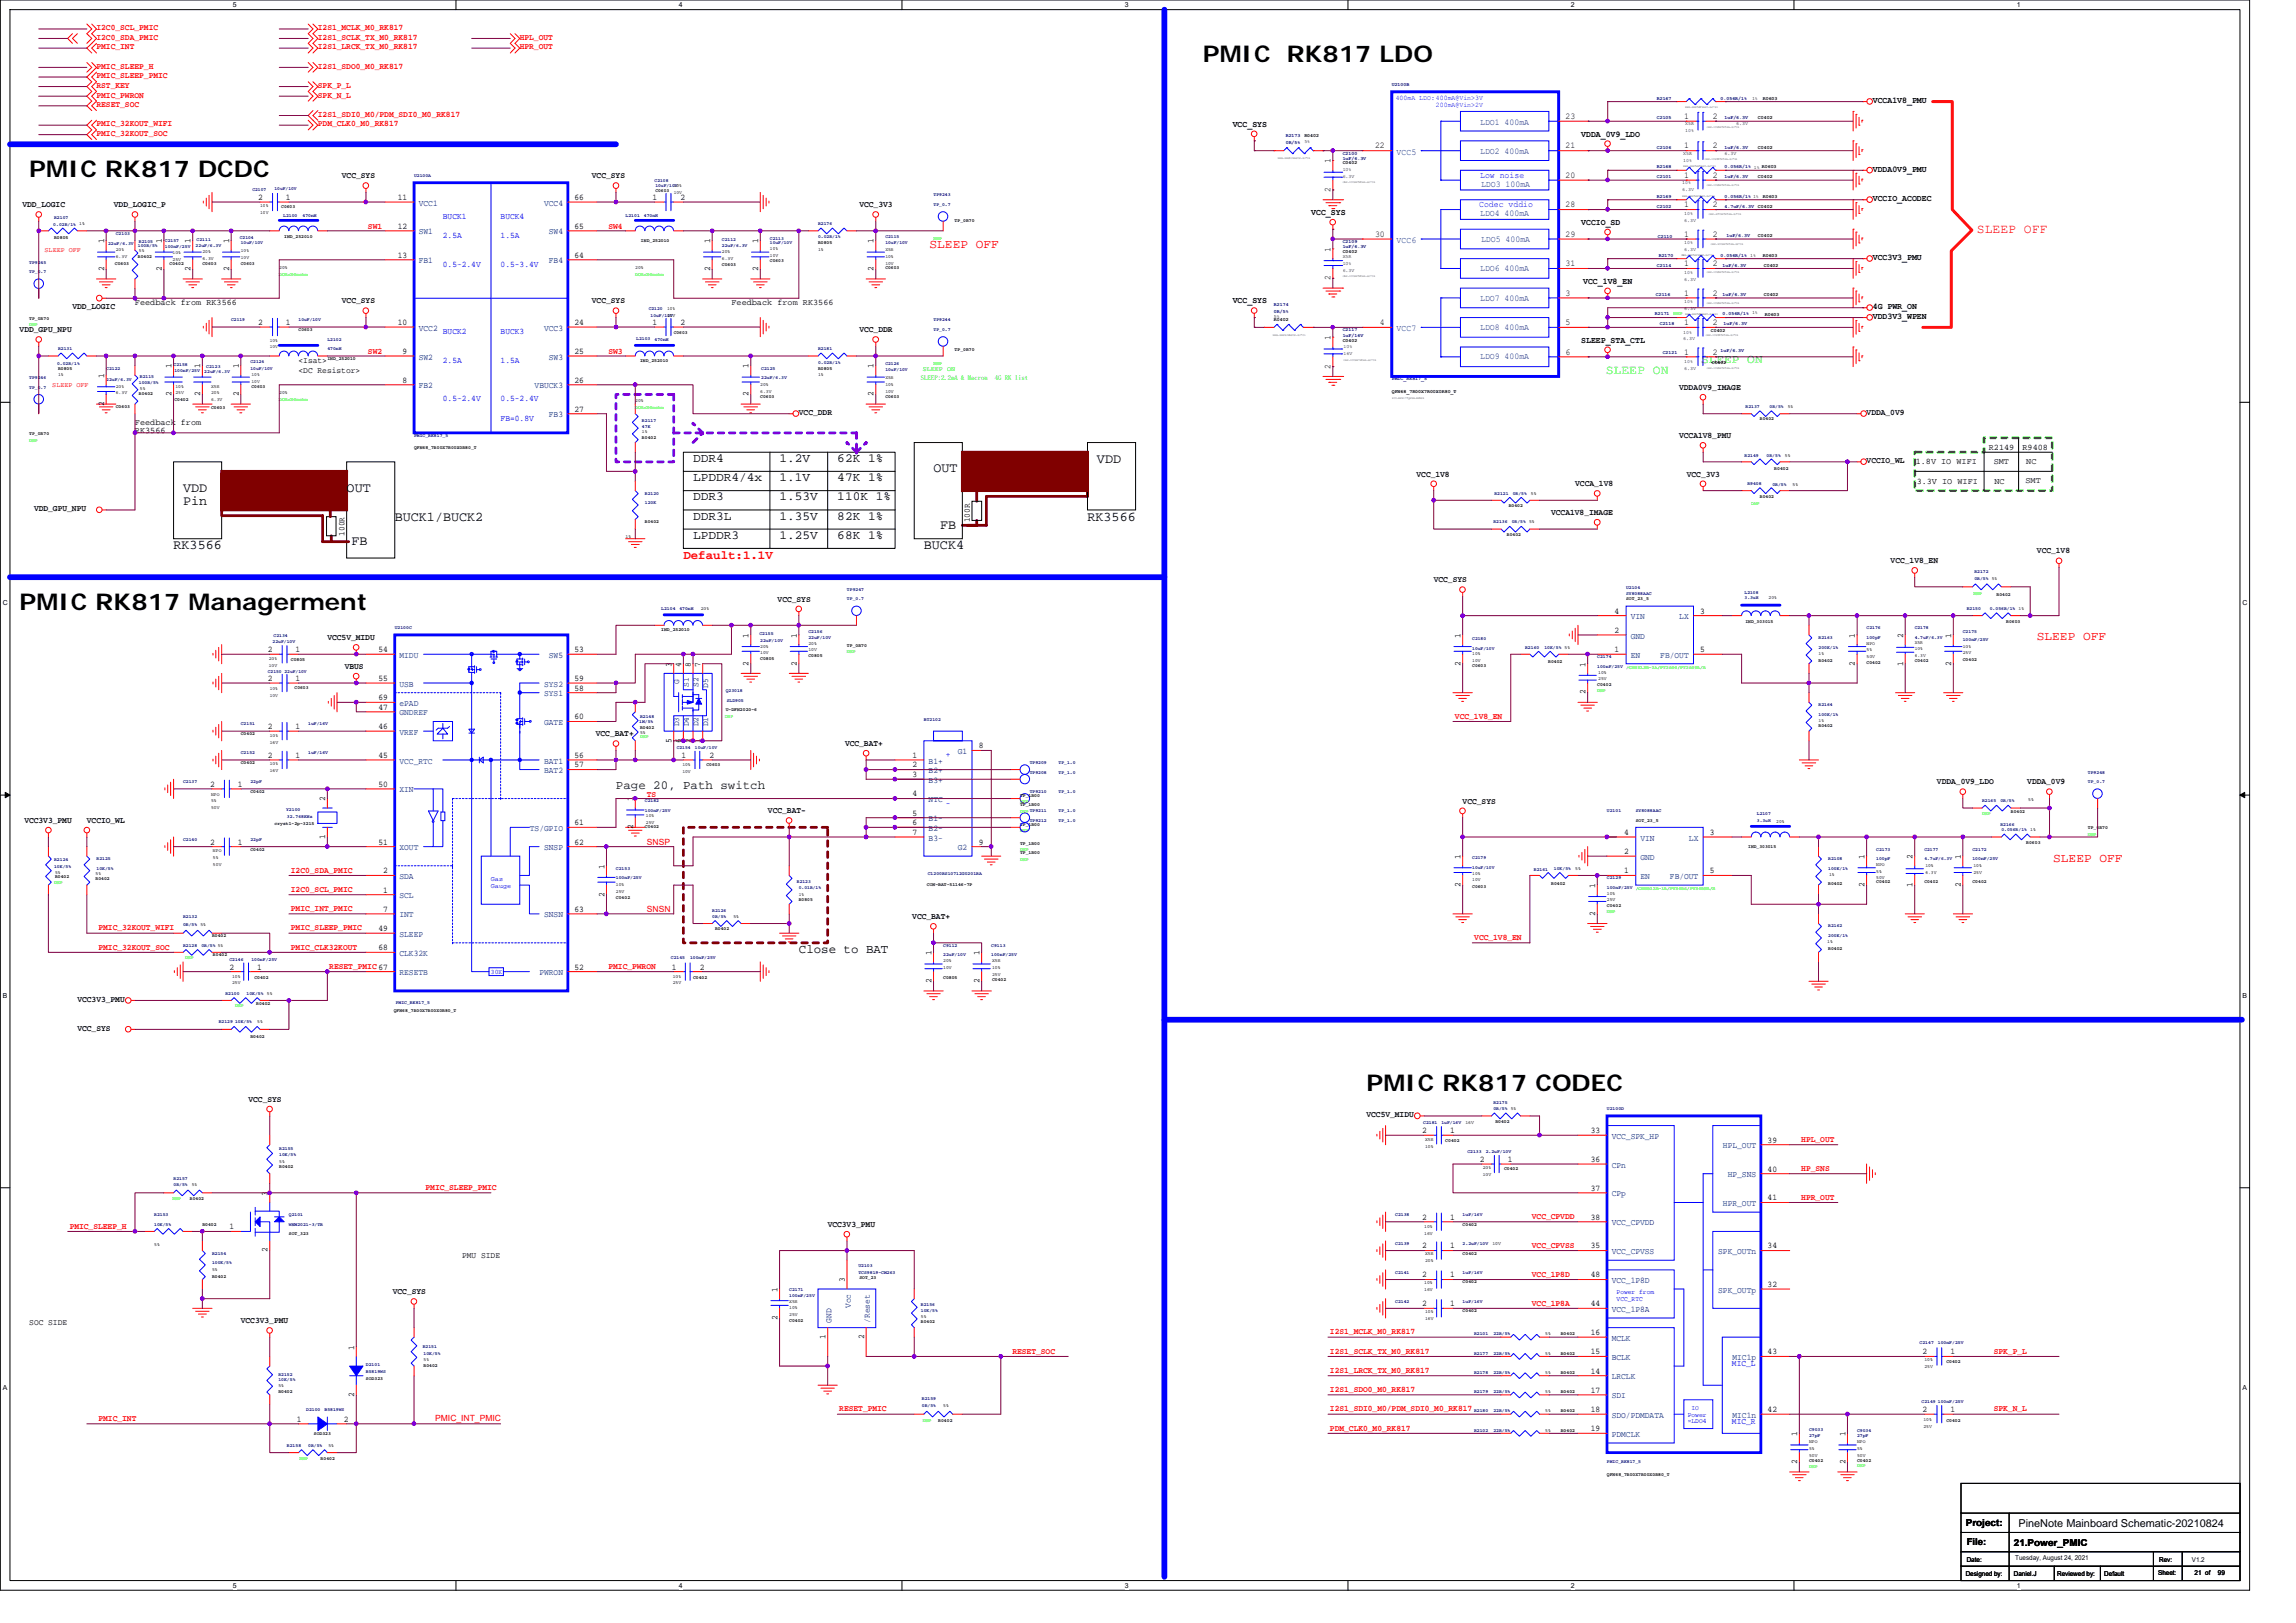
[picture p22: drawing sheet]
<svg xmlns="http://www.w3.org/2000/svg" width="297mm" height="210mm" viewBox="0 0 297 210" stroke-linecap="round" stroke-linejoin="round" font-family="sans-serif">
<defs><g id="words">
<g font-size="3">
<text x="155.6" y="8">PMIC RK817 LDO</text>
<text x="3.8" y="22.9">PMIC RK817 DCDC</text>
<text x="2.5" y="78.9">PMIC RK817 Managerment</text>
<text x="176.8" y="141.2">PMIC RK817 CODEC</text>
</g>
<text font-size="1.7" fill="#f00" x="255.7" y="30.2">SLEEP OFF</text>
<text font-size="1.7" fill="#0f0" x="207.7" y="48.4">SLEEP ON</text>
<g font-size="1.7">
<text x="141.9" y="59.9">VDD</text>
<text x="23.7" y="63.6">VDD</text>
<text x="23.7" y="65.3">Pin</text>
<text x="44.8" y="63.6">OUT</text>
<text x="120.8" y="61.1">OUT</text>
<text x="22.5" y="71.1">RK3566</text>
<text x="45.5" y="70.6">FB</text>
<text x="51.1" y="67.4">BUCK1/BUCK2</text>
<text x="119.5" y="71.1">BUCK4</text>
<text x="121.6" y="68.5">FB</text>
<text x="140.7" y="67.4">RK3566</text>
</g>
<g font-size="1.6" fill="#f00">
<text x="120.3" y="32.1">SLEEP OFF</text>
<text x="88.4" y="72.3">Default:1.1V</text>
<text x="263.5" y="82.8">SLEEP OFF</text>
<text x="265.6" y="111.5">SLEEP OFF</text>
</g>
<text font-size="1.6" fill="#0f0" x="220.1" y="46.9">SLEEP ON</text>
<g font-size="1.6">
<text x="89.7" y="59.8">DDR4</text>
<text x="100.9" y="59.8">1.2V</text>
<text x="108.3" y="59.8">62K 1%</text>
<text x="89.7" y="62.3">LPDDR4/4x</text>
<text x="89.7" y="64.7">DDR3</text>
<text x="100.9" y="62.3">1.1V</text>
<text x="100.9" y="64.7">1.53V</text>
<text x="108.3" y="62.3">47K 1%</text>
<text x="108.3" y="64.7">110K 1%</text>
<text x="89.7" y="69.7">LPDDR3</text>
<text x="89.7" y="67.2">DDR3L</text>
<text x="100.9" y="67.2">1.35V</text>
<text x="100.9" y="69.7">1.25V</text>
<text x="108.3" y="69.7">68K 1%</text>
<text x="108.3" y="67.2">82K 1%</text>
<text x="103.4" y="123.3">Close to BAT</text>
</g>
<text font-size="1.6" fill="#004000" x="79.7" y="102.1">Page 20, Path switch</text>
<text font-size="1.4" x="261.1" y="197.6">PineNote Mainboard Schematic-20210824</text>
<g font-size="1.2">
<text x="254.3" y="197.4">Project:</text>
<text x="254.4" y="199.9">File:</text>
<text x="260.5" y="200">21.Power_PMIC</text>
</g>
<g font-size="1.1" fill="#f00">
<text x="12.5" y="5.1">I2C0_SDA_PMIC</text>
<text x="12.5" y="3.9">I2C0_SCL_PMIC</text>
<text x="41.1" y="3.9">I2S1_MCLK_M0_RK817</text>
<text x="41.1" y="5.1">I2S1_SCLK_TX_M0_RK817</text>
<text x="67.2" y="5.1">HPL_OUT</text>
<text x="12.5" y="6.4">PMIC_INT</text>
<text x="12.5" y="11.4">RST_KEY</text>
<text x="12.5" y="10.1">PMIC_SLEEP_PMIC</text>
<text x="12.5" y="8.9">PMIC_SLEEP_H</text>
<text x="41.1" y="8.9">I2S1_SDO0_M0_RK817</text>
<text x="41.1" y="6.4">I2S1_LRCK_TX_M0_RK817</text>
<text x="41.1" y="11.4">SPK_P_L</text>
<text x="67.2" y="6.4">HPR_OUT</text>
<text x="12.5" y="13.9">RESET_SOC</text>
<text x="12.5" y="12.6">PMIC_PWRON</text>
<text x="12.5" y="17.6">PMIC_32KOUT_SOC</text>
<text x="12.5" y="16.3">PMIC_32KOUT_WIFI</text>
<text x="41.1" y="12.6">SPK_N_L</text>
<text x="41.1" y="15.1">I2S1_SDI0_M0/PDM_SDI0_M0_RK817</text>
<text x="41.1" y="16.3">PDM_CLK0_M0_RK817</text>
<text x="47.6" y="29.6">SW1</text>
<text x="78.7" y="29.6">SW4</text>
<text x="47.6" y="45.8">SW2</text>
<text x="78.7" y="45.8">SW3</text>
<text x="188.2" y="93">VCC_1V8_EN</text>
<text x="83.7" y="103.1">TS</text>
<text x="37.6" y="112.9">I2C0_SDA_PMIC</text>
<text x="83.7" y="109.3">SNSP</text>
<text x="37.6" y="115.4">I2C0_SCL_PMIC</text>
<text x="37.6" y="117.9">PMIC_INT_PMIC</text>
<text x="83.7" y="118">SNSN</text>
<text x="12.7" y="122.9">PMIC_32KOUT_SOC</text>
<text x="12.7" y="120.4">PMIC_32KOUT_WIFI</text>
<text x="37.6" y="120.4">PMIC_SLEEP_PMIC</text>
<text x="37.6" y="122.9">PMIC_CLK32KOUT</text>
<text x="42.6" y="125.3">RESET_PMIC 67</text>
<text x="78.7" y="125.3">PMIC_PWRON</text>
<text x="190.7" y="121.6">VCC_1V8_EN</text>
<text x="233" y="147.7">HPL_OUT</text>
<text x="55.1" y="154">PMIC_SLEEP_PMIC</text>
<text x="233" y="151.5">HP_SNS</text>
<text x="233" y="155.2">HPR_OUT</text>
<text x="9" y="159">PMIC_SLEEP_H</text>
<text x="198.2" y="157.7">VCC_CPVDD</text>
<text x="198.2" y="161.4">VCC_CPVSS</text>
<text x="198.2" y="165.2">VCC_1P8D</text>
<text x="172.1" y="172.6">I2S1_MCLK_M0_RK817</text>
<text x="198.2" y="168.9">VCC_1P8A</text>
<text x="131" y="175.1">RESET_SOC</text>
<text x="172.1" y="175.1">I2S1_SCLK_TX_M0_RK817</text>
<text x="172.1" y="177.6">I2S1_LRCK_TX_M0_RK817</text>
<text x="257.9" y="175.1">SPK_P_L</text>
<text x="12.7" y="183.9">PMIC_INT</text>
<text x="56.3" y="183.9">PMIC_INT_PMIC</text>
<text x="108.6" y="182.6">RESET_PMIC</text>
<text x="172.1" y="180.1">I2S1_SDO0_M0_RK817</text>
<text x="172.1" y="182.6">I2S1_SDI0_M0/PDM_SDI0_M0_RK817</text>
<text x="172.1" y="185.1">PDM_CLK0_M0_RK817</text>
<text x="257.9" y="182.6">SPK_N_L</text>
</g>
<g font-size="1.1">
<text x="159.5" y="16.4">VCC_SYS</text>
<text x="202.5" y="15.4">23</text>
<text x="204.6" y="17.7">VDDA_0V9_LDO</text>
<text x="217.9" y="15.4">1</text>
<text x="221.6" y="15.4">2</text>
<text x="242.3" y="13.4">VCCA1V8_PMU</text>
<text x="44.2" y="23.1">VCC_SYS</text>
<text x="76.6" y="23.1">VCC_SYS</text>
<text x="172.1" y="21.1" transform="rotate(-90 172.1 21.1)">1</text>
<text x="177.9" y="19.2">22</text>
<text x="202.5" y="19.2">21</text>
<text x="202.5" y="23">20</text>
<text x="217.9" y="23">1</text>
<text x="217.9" y="19.2">1</text>
<text x="221.6" y="23">2</text>
<text x="221.6" y="19.2">2</text>
<text x="242.3" y="22.2">VDDA0V9_PMU</text>
<text x="2.9" y="26.8">VDD_LOGIC</text>
<text x="14.7" y="26.8">VDD_LOGIC_P</text>
<text x="33.4" y="25.9">2</text>
<text x="37" y="25.9">1</text>
<text x="51.5" y="25.9">11</text>
<text x="51.5" y="29.6">12</text>
<text x="74.3" y="25.9">66</text>
<text x="74.3" y="29.6">65</text>
<text x="84.4" y="25.9">1</text>
<text x="88" y="25.9">2</text>
<text x="111.2" y="26.8">VCC_3V3</text>
<text x="169.6" y="27.8">VCC_SYS</text>
<text x="172.1" y="24.8" transform="rotate(-90 172.1 24.8)">2</text>
<text x="202.5" y="26.8">28</text>
<text x="204.6" y="29.1">VCCIO_SD</text>
<text x="217.9" y="26.8">1</text>
<text x="221.6" y="26.8">2</text>
<text x="242.3" y="26.1">VCCIO_ACODEC</text>
<text x="13.5" y="35.1" transform="rotate(-90 13.5 35.1)">2</text>
<text x="13.5" y="31.5" transform="rotate(-90 13.5 31.5)">1</text>
<text x="20.9" y="35.1" transform="rotate(-90 20.9 35.1)">2</text>
<text x="20.9" y="31.5" transform="rotate(-90 20.9 31.5)">1</text>
<text x="24.7" y="35.1" transform="rotate(-90 24.7 35.1)">2</text>
<text x="24.7" y="31.5" transform="rotate(-90 24.7 31.5)">1</text>
<text x="29.6" y="35.1" transform="rotate(-90 29.6 35.1)">2</text>
<text x="29.6" y="31.5" transform="rotate(-90 29.6 31.5)">1</text>
<text x="51.5" y="33.3">13</text>
<text x="74.3" y="33.3">64</text>
<text x="91.9" y="35.1" transform="rotate(-90 91.9 35.1)">2</text>
<text x="91.9" y="31.5" transform="rotate(-90 91.9 31.5)">1</text>
<text x="98.1" y="35.1" transform="rotate(-90 98.1 35.1)">2</text>
<text x="98.1" y="31.5" transform="rotate(-90 98.1 31.5)">1</text>
<text x="113" y="35.1" transform="rotate(-90 113 35.1)">2</text>
<text x="113" y="31.5" transform="rotate(-90 113 31.5)">1</text>
<text x="172.1" y="32.6" transform="rotate(-90 172.1 32.6)">1</text>
<text x="177.9" y="30.6">30</text>
<text x="202.5" y="30.6">29</text>
<text x="202.5" y="34.4">31</text>
<text x="217.9" y="30.6">1</text>
<text x="217.9" y="34.4">1</text>
<text x="221.6" y="30.6">2</text>
<text x="221.6" y="34.4">2</text>
<text x="242.3" y="33.7">VCC3V3_PMU</text>
<text x="9.4" y="40">VDD_LOGIC</text>
<text x="17.5" y="39.5">Feedback from RK3566</text>
<text x="44.2" y="39.2">VCC_SYS</text>
<text x="76.6" y="39.2">VCC_SYS</text>
<text x="94.6" y="39.5">Feedback from RK3566</text>
<text x="159.5" y="39.3">VCC_SYS</text>
<text x="172.1" y="36.3" transform="rotate(-90 172.1 36.3)">2</text>
<text x="202.5" y="38.2">3</text>
<text x="204.8" y="36.7">VCC_1V8_EN</text>
<text x="217.9" y="38.2">1</text>
<text x="221.6" y="38.2">2</text>
<text x="242.3" y="41.3">VDD3V3_WPEN</text>
<text x="242.3" y="40">4G PWR_ON</text>
<text x="2.5" y="43">VDD_GPU_NPU</text>
<text x="22.2" y="47.7" transform="rotate(-90 22.2 47.7)">1</text>
<text x="25.9" y="47.7" transform="rotate(-90 25.9 47.7)">1</text>
<text x="30.9" y="47.7" transform="rotate(-90 30.9 47.7)">1</text>
<text x="33.4" y="42">2</text>
<text x="37" y="42">1</text>
<text x="38.6" y="47">&lt;Isat&gt;</text>
<text x="51.5" y="42">10</text>
<text x="52.1" y="45.8">9</text>
<text x="74.3" y="42">24</text>
<text x="74.3" y="45.8">25</text>
<text x="84.4" y="42">1</text>
<text x="88" y="42">2</text>
<text x="96.9" y="47.7" transform="rotate(-90 96.9 47.7)">1</text>
<text x="111.2" y="43">VCC_DDR</text>
<text x="113" y="47.7" transform="rotate(-90 113 47.7)">1</text>
<text x="172.1" y="47.7" transform="rotate(-90 172.1 47.7)">2</text>
<text x="172.1" y="44" transform="rotate(-90 172.1 44)">1</text>
<text x="178.5" y="42.1">4</text>
<text x="202.5" y="42.1">5</text>
<text x="202.5" y="45.9">6</text>
<text x="204.6" y="44.3">SLEEP_STA_CTL</text>
<text x="217.9" y="45.9">1</text>
<text x="217.9" y="42.1">1</text>
<text x="221.6" y="45.9">2</text>
<text x="221.6" y="42.1">2</text>
<text x="13.5" y="52.5" transform="rotate(-90 13.5 52.5)">2</text>
<text x="13.5" y="48.9" transform="rotate(-90 13.5 48.9)">1</text>
<text x="22.2" y="51.3" transform="rotate(-90 22.2 51.3)">2</text>
<text x="25.9" y="51.3" transform="rotate(-90 25.9 51.3)">2</text>
<text x="30.9" y="51.3" transform="rotate(-90 30.9 51.3)">2</text>
<text x="38.6" y="48.2">&lt;DC Resistor&gt;</text>
<text x="52.1" y="49.5">8</text>
<text x="74.3" y="53.3">27</text>
<text x="74.3" y="49.5">26</text>
<text x="96.9" y="51.3" transform="rotate(-90 96.9 51.3)">2</text>
<text x="103.4" y="53.7">VCC_DDR</text>
<text x="113" y="51.3" transform="rotate(-90 113 51.3)">2</text>
<text x="217.2" y="50.4">VDDA0V9_IMAGE</text>
<text x="241.5" y="53.7">VDDA_0V9</text>
<text x="17.5" y="54.9">Feedback from</text>
<text x="17.5" y="56">RK3566</text>
<text x="217.2" y="56.7">VCCA1V8_PMU</text>
<text x="241.5" y="59.9">VCCIO_WL</text>
<text x="257.3" y="58.2">R2149</text>
<text x="261.7" y="58.2">R9408</text>
<text x="183.3" y="61.7">VCC_1V8</text>
<text x="203.8" y="62.9">VCCA_1V8</text>
<text x="218.2" y="61.7">VCC_3V3</text>
<text x="247.8" y="60">1.8V IO WIFI</text>
<text x="248" y="62.7">3.3V IO WIFI</text>
<text x="257.9" y="60">SMT</text>
<text x="258" y="62.7">NC</text>
<text x="262" y="62.5">SMT</text>
<text x="262.1" y="60">NC</text>
<text x="4.4" y="66.1">VDD_GPU_NPU</text>
<text x="44.6" y="69.3" transform="rotate(-90 44.6 69.3)">100R</text>
<text x="125.5" y="67.6" transform="rotate(-90 125.5 67.6)">100R</text>
<text x="200.7" y="66.6">VCCA1V8_IMAGE</text>
<text x="263.5" y="71.6">VCC_1V8</text>
<text x="100.6" y="77.8">VCC_SYS</text>
<text x="185.5" y="75.3">VCC_SYS</text>
<text x="244.6" y="72.9">VCC_1V8_EN</text>
<text x="42.4" y="82.8">VCC5V_MIDU</text>
<text x="96.9" y="82.5" transform="rotate(-90 96.9 82.5)">1</text>
<text x="103.1" y="82.5" transform="rotate(-90 103.1 82.5)">1</text>
<text x="189" y="82.5" transform="rotate(-90 189 82.5)">1</text>
<text x="208.9" y="81.9">2</text>
<text x="208.9" y="79.4">4</text>
<text x="220" y="79.4">3</text>
<text x="240" y="82.5" transform="rotate(-90 240 82.5)">1</text>
<text x="246.2" y="82.5" transform="rotate(-90 246.2 82.5)">2</text>
<text x="252.4" y="82.5" transform="rotate(-90 252.4 82.5)">1</text>
<text x="34.6" y="88.1">2</text>
<text x="34.6" y="84.4">2</text>
<text x="38.2" y="88.1">1</text>
<text x="38.2" y="84.4">1</text>
<text x="44.6" y="86.6">VBUS</text>
<text x="49" y="88.1">55</text>
<text x="49" y="84.4">54</text>
<text x="74.3" y="88.1">59</text>
<text x="74.3" y="89.3">58</text>
<text x="74.3" y="84.4">53</text>
<text x="86.9" y="86.3" transform="rotate(-90 86.9 86.3)">3</text>
<text x="88.1" y="86.3" transform="rotate(-90 88.1 86.3)">4</text>
<text x="89.4" y="86.3" transform="rotate(-90 89.4 86.3)">8</text>
<text x="90.6" y="86.3" transform="rotate(-90 90.6 86.3)">7</text>
<text x="96.9" y="86.1" transform="rotate(-90 96.9 86.1)">2</text>
<text x="103.1" y="86.1" transform="rotate(-90 103.1 86.1)">2</text>
<text x="189" y="86.1" transform="rotate(-90 189 86.1)">2</text>
<text x="205.1" y="89.9" transform="rotate(-90 205.1 89.9)">2</text>
<text x="205.1" y="86.3" transform="rotate(-90 205.1 86.3)">1</text>
<text x="208.9" y="84.4">1</text>
<text x="220" y="84.4">5</text>
<text x="240" y="86.1" transform="rotate(-90 240 86.1)">2</text>
<text x="246.2" y="86.1" transform="rotate(-90 246.2 86.1)">1</text>
<text x="252.4" y="86.1" transform="rotate(-90 252.4 86.1)">2</text>
<text x="34.6" y="94.3">2</text>
<text x="38.2" y="94.3">1</text>
<text x="49" y="94.3">46</text>
<text x="49" y="91.8">47</text>
<text x="49" y="90.6">69</text>
<text x="74.3" y="93.1">60</text>
<text x="77.1" y="95.2">VCC_BAT+</text>
<text x="27.2" y="101.8">2</text>
<text x="30.8" y="101.8">1</text>
<text x="34.6" y="98">2</text>
<text x="38.2" y="98">1</text>
<text x="49" y="98">45</text>
<text x="49" y="101.8">50</text>
<text x="74.3" y="98">56</text>
<text x="74.3" y="99.3">57</text>
<text x="86.9" y="96.1" transform="rotate(-90 86.9 96.1)">5</text>
<text x="88.1" y="96.1" transform="rotate(-90 88.1 96.1)">6</text>
<text x="88.2" y="98">1</text>
<text x="89.4" y="96.1" transform="rotate(-90 89.4 96.1)">2</text>
<text x="90.6" y="96.1" transform="rotate(-90 90.6 96.1)">1</text>
<text x="91.8" y="98">2</text>
<text x="109.3" y="96.5">VCC_BAT+</text>
<text x="118" y="98">1</text>
<text x="118" y="99.3">2</text>
<text x="118" y="100.5">3</text>
<text x="126.6" y="96.8">8</text>
<text x="250.6" y="101.5">VDDA_0V9_LDO</text>
<text x="262.3" y="101.5">VDDA_0V9</text>
<text x="3.2" y="106.4">VCC3V3_PMU</text>
<text x="11.2" y="106.4">VCCIO_WL</text>
<text x="42.1" y="103.7" transform="rotate(-90 42.1 103.7)">2</text>
<text x="74.3" y="106.8">61</text>
<text x="81.9" y="107.3" transform="rotate(-90 81.9 107.3)">2</text>
<text x="81.9" y="103.7" transform="rotate(-90 81.9 103.7)">1</text>
<text x="99.4" y="105.2">VCC_BAT-</text>
<text x="118" y="103">4</text>
<text x="118" y="105.5">5</text>
<text x="118" y="106.8">6</text>
<text x="189.2" y="104">VCC_SYS</text>
<text x="27.2" y="109.3">2</text>
<text x="30.8" y="109.3">1</text>
<text x="42.1" y="108.5" transform="rotate(-90 42.1 108.5)">1</text>
<text x="49" y="109.3">51</text>
<text x="49.6" y="113">2</text>
<text x="74.3" y="109.3">62</text>
<text x="78.2" y="112.4" transform="rotate(-90 78.2 112.4)">1</text>
<text x="118" y="108">7</text>
<text x="126.6" y="109.3">9</text>
<text x="189" y="111.1" transform="rotate(-90 189 111.1)">1</text>
<text x="210.1" y="113">1</text>
<text x="210.1" y="110.5">2</text>
<text x="210.1" y="108">4</text>
<text x="221.2" y="108">3</text>
<text x="221.2" y="113">5</text>
<text x="241.2" y="111.1" transform="rotate(-90 241.2 111.1)">1</text>
<text x="247.4" y="111.1" transform="rotate(-90 247.4 111.1)">2</text>
<text x="253.7" y="111.1" transform="rotate(-90 253.7 111.1)">1</text>
<text x="49.6" y="115.5">1</text>
<text x="49.6" y="118">7</text>
<text x="74.3" y="118">63</text>
<text x="78.2" y="116" transform="rotate(-90 78.2 116)">2</text>
<text x="118" y="118.9">VCC_BAT+</text>
<text x="189" y="114.7" transform="rotate(-90 189 114.7)">2</text>
<text x="206.4" y="118.5" transform="rotate(-90 206.4 118.5)">2</text>
<text x="206.4" y="114.9" transform="rotate(-90 206.4 114.9)">1</text>
<text x="241.2" y="114.7" transform="rotate(-90 241.2 114.7)">2</text>
<text x="247.4" y="114.7" transform="rotate(-90 247.4 114.7)">1</text>
<text x="253.7" y="114.7" transform="rotate(-90 253.7 114.7)">2</text>
<text x="29.7" y="125.4">2</text>
<text x="33.3" y="125.4">1</text>
<text x="49" y="120.5">49</text>
<text x="49" y="122.9">68</text>
<text x="74.3" y="125.4">52</text>
<text x="86.9" y="125.4">1</text>
<text x="90.5" y="125.4">2</text>
<text x="120.5" y="123.6" transform="rotate(-90 120.5 123.6)">1</text>
<text x="126.7" y="123.6" transform="rotate(-90 126.7 123.6)">1</text>
<text x="10" y="129.6">VCC3V3_PMU</text>
<text x="120.5" y="127.2" transform="rotate(-90 120.5 127.2)">2</text>
<text x="126.7" y="127.2" transform="rotate(-90 126.7 127.2)">2</text>
<text x="10" y="133.3">VCC_SYS</text>
<text x="32.1" y="142.6">VCC_SYS</text>
<text x="176.8" y="144.5">VCC5V_MIDU</text>
<text x="184" y="146.6">2</text>
<text x="187.6" y="146.6">1</text>
<text x="205.8" y="146.6">33</text>
<text x="228.7" y="147.8">39</text>
<text x="34.6" y="154.7" transform="rotate(-90 34.6 154.7)">3</text>
<text x="191.5" y="150.3">2</text>
<text x="195.1" y="150.3">1</text>
<text x="205.8" y="150.3">36</text>
<text x="205.8" y="154.1">37</text>
<text x="228.7" y="155.3">41</text>
<text x="228.7" y="151.6">40</text>
<text x="29.7" y="159">1</text>
<text x="107.1" y="158.7">VCC3V3_PMU</text>
<text x="184" y="161.5">2</text>
<text x="184" y="157.8">2</text>
<text x="187.6" y="161.5">1</text>
<text x="187.6" y="157.8">1</text>
<text x="205.8" y="157.8">38</text>
<text x="205.8" y="161.5">35</text>
<text x="228.7" y="161.5">34</text>
<text x="34.6" y="162" transform="rotate(-90 34.6 162)">2</text>
<text x="50.8" y="167.4">VCC_SYS</text>
<text x="59.8" y="162.7">PMU SIDE</text>
<text x="100.6" y="167.2" transform="rotate(-90 100.6 167.2)">1</text>
<text x="109.3" y="165.9" transform="rotate(-90 109.3 165.9)">3</text>
<text x="184" y="165.3">2</text>
<text x="187.6" y="165.3">1</text>
<text x="205.8" y="165.3">48</text>
<text x="228.7" y="166.5">32</text>
<text x="3.8" y="171.4">SOC SIDE</text>
<text x="31.2" y="171.2">VCC3V3_PMU</text>
<text x="100.6" y="170.8" transform="rotate(-90 100.6 170.8)">2</text>
<text x="106.8" y="173.2" transform="rotate(-90 106.8 173.2)">1</text>
<text x="111.8" y="173.2" transform="rotate(-90 111.8 173.2)">2</text>
<text x="184" y="169">2</text>
<text x="187.6" y="169">1</text>
<text x="205.8" y="169">44</text>
<text x="205.8" y="172.7">16</text>
<text x="45.8" y="174.6" transform="rotate(-90 45.8 174.6)">1</text>
<text x="205.8" y="175.2">15</text>
<text x="205.8" y="177.7">14</text>
<text x="228.7" y="175.2">43</text>
<text x="248.7" y="175.2">2</text>
<text x="252.3" y="175.2">1</text>
<text x="38.4" y="183.9">1</text>
<text x="44.5" y="183.9">2</text>
<text x="45.8" y="180.7" transform="rotate(-90 45.8 180.7)">2</text>
<text x="205.8" y="180.2">17</text>
<text x="205.8" y="182.7">18</text>
<text x="205.8" y="185.2">19</text>
<text x="228.7" y="182.7">42</text>
<text x="232.5" y="185.8" transform="rotate(-90 232.5 185.8)">1</text>
<text x="238.7" y="185.8" transform="rotate(-90 238.7 185.8)">1</text>
<text x="248.7" y="182.7">2</text>
<text x="252.3" y="182.7">1</text>
<text x="232.5" y="189.4" transform="rotate(-90 232.5 189.4)">2</text>
<text x="238.7" y="189.4" transform="rotate(-90 238.7 189.4)">2</text>
</g>
<g font-size="1.1" fill="#004080">
<text x="191.5" y="16.2">LDO1</text>
<text x="194.7" y="16.2">400mA</text>
<text x="180.7" y="20">VCC5</text>
<text x="191.5" y="20">LDO2</text>
<text x="194.7" y="20">400mA</text>
<text x="54.2" y="26.6">VCC1</text>
<text x="70.4" y="26.6">VCC4</text>
<text x="191.5" y="28">LDO4</text>
<text x="191.6" y="24.2">LDO3</text>
<text x="194.7" y="28">400mA</text>
<text x="194.8" y="24.2">100mA</text>
<text x="54.2" y="30.3">SW1</text>
<text x="54.2" y="34.1">FB1</text>
<text x="71" y="30.3">SW4</text>
<text x="71" y="34.1">FB4</text>
<text x="180.7" y="31.4">VCC6</text>
<text x="191.5" y="35.1">LDO6</text>
<text x="191.6" y="31.3">LDO5</text>
<text x="194.7" y="35.1">400mA</text>
<text x="194.8" y="31.3">400mA</text>
<text x="191.5" y="38.9">LDO7</text>
<text x="194.7" y="38.9">400mA</text>
<text x="54.2" y="42.8">VCC2</text>
<text x="54.2" y="46.5">SW2</text>
<text x="70.4" y="42.8">VCC3</text>
<text x="71" y="46.5">SW3</text>
<text x="180.7" y="42.9">VCC7</text>
<text x="191.5" y="42.7">LDO8</text>
<text x="191.5" y="46.5">LDO9</text>
<text x="194.7" y="42.7">400mA</text>
<text x="194.7" y="46.5">400mA</text>
<text x="54.2" y="50.2">FB2</text>
<text x="69.2" y="50.2">VBUCK3</text>
<text x="71" y="54">FB3</text>
<text x="211" y="82.6">GND</text>
<text x="211" y="80.1">VIN</text>
<text x="217.3" y="80.1">LX</text>
<text x="51.7" y="88.8">USB</text>
<text x="51.7" y="85.1">MIDU</text>
<text x="70.4" y="88.8">SYS2</text>
<text x="71" y="85.1">SW5</text>
<text x="87.9" y="88.5" transform="rotate(-90 87.9 88.5)">G</text>
<text x="89.1" y="88.9" transform="rotate(-90 89.1 88.9)">S1</text>
<text x="90.4" y="88.9" transform="rotate(-90 90.4 88.9)">S2</text>
<text x="91.6" y="89" transform="rotate(-90 91.6 89)">D5</text>
<text x="211" y="85.1">EN</text>
<text x="214.8" y="85.1">FB/OUT</text>
<text x="51.7" y="95.1">VREF</text>
<text x="51.7" y="92.6">GNDREF</text>
<text x="51.7" y="91.3">ePAD</text>
<text x="70.4" y="90.1">SYS1</text>
<text x="70.4" y="93.8">GATE</text>
<text x="87.9" y="94" transform="rotate(-90 87.9 94)">D3</text>
<text x="89.1" y="94" transform="rotate(-90 89.1 94)">D4</text>
<text x="90.4" y="94" transform="rotate(-90 90.4 94)">D2</text>
<text x="91.6" y="94" transform="rotate(-90 91.6 94)">D1</text>
<text x="51.7" y="98.8">VCC_RTC</text>
<text x="70.4" y="98.8">BAT1</text>
<text x="70.4" y="100">BAT2</text>
<text x="120.1" y="98.8">B1+</text>
<text x="120.1" y="100">B2+</text>
<text x="120.1" y="101.3">B3+</text>
<text x="123.9" y="97.6">G1</text>
<text x="51.7" y="102.5">XIN</text>
<text x="68.6" y="107.5">TS/GPIO</text>
<text x="120.1" y="103.8">NTC</text>
<text x="120.1" y="106.3">B1-</text>
<text x="120.1" y="107.5">B2-</text>
<text x="51.7" y="110">XOUT</text>
<text x="51.7" y="113.7">SDA</text>
<text x="70.4" y="110">SNSP</text>
<text x="120.1" y="108.8">B3-</text>
<text x="123.9" y="110">G2</text>
<text x="212.2" y="113.7">EN</text>
<text x="212.2" y="111.2">GND</text>
<text x="212.2" y="108.8">VIN</text>
<text x="216" y="113.7">FB/OUT</text>
<text x="218.5" y="108.8">LX</text>
<text x="51.7" y="116.2">SCL</text>
<text x="51.7" y="118.7">INT</text>
<text x="70.4" y="118.7">SNSN</text>
<text x="51.7" y="121.2">SLEEP</text>
<text x="51.7" y="123.7">CLK32K</text>
<text x="51.7" y="126.2">RESETB</text>
<text x="69.8" y="126.2">PWRON</text>
<text x="208.5" y="147.3">VCC_SPK_HP</text>
<text x="222.9" y="148.6">HPL_OUT</text>
<text x="208.5" y="151.1">CPn</text>
<text x="208.5" y="154.8">CPp</text>
<text x="223.5" y="152.3">HP_SNS</text>
<text x="208.5" y="158.5">VCC_CPVDD</text>
<text x="222.9" y="156">HPR_OUT</text>
<text x="208.5" y="162.3">VCC_CPVSS</text>
<text x="208.5" y="166">VCC_1P8D</text>
<text x="222.3" y="167.2">SPK_OUTp</text>
<text x="222.3" y="162.3">SPK_OUTn</text>
<text x="107.6" y="171.2" transform="rotate(-90 107.6 171.2)">GND</text>
<text x="110.1" y="169.2" transform="rotate(-90 110.1 169.2)">Vcc</text>
<text x="112.5" y="171.2" transform="rotate(-90 112.5 171.2)">/Reset</text>
<text x="208.5" y="169.7">VCC_1P8A</text>
<text x="208.5" y="173.5">MCLK</text>
<text x="208.5" y="176">BCLK</text>
<text x="208.5" y="178.5">LRCLK</text>
<text x="224.1" y="176">MIC1p</text>
<text x="208.5" y="180.9">SDI</text>
<text x="208.5" y="183.4">SDO/PDMDATA</text>
<text x="208.5" y="185.9">PDMCLK</text>
<text x="224.1" y="183.4">MIC1n</text>
</g>
<g font-size="1.1" fill="#00f">
<text x="191.5" y="23">Low noise</text>
<text x="57.3" y="28.3">BUCK1</text>
<text x="64.8" y="28.3">BUCK4</text>
<text x="191.4" y="26.8">Codec vddio</text>
<text x="57.3" y="30.8">2.5A</text>
<text x="57.3" y="34.5">0.5-2.4V</text>
<text x="64.8" y="30.8">1.5A</text>
<text x="64.8" y="34.5">0.5-3.4V</text>
<text x="57.3" y="43.2">BUCK2</text>
<text x="57.3" y="47">2.5A</text>
<text x="64.8" y="47">1.5A</text>
<text x="64.8" y="43.2">BUCK3</text>
<text x="57.3" y="51.9">0.5-2.4V</text>
<text x="64.8" y="51.9">0.5-2.4V</text>
<text x="64.8" y="54.4">FB=0.8V</text>
<text x="122.4" y="98">+</text>
<text x="122.4" y="104.2">-</text>
<text x="224.1" y="176.8">MIC_L</text>
<text x="224.1" y="184.2">MIC_R</text>
</g>
<g font-size=".9">
<text x="30.1" y="1">5</text>
<text x="87.8" y="1">4</text>
<text x="145.5" y="1">3</text>
<text x="203.2" y="1">2</text>
<text x="260.9" y="1">1</text>
<text x=".4" y="78.3">C</text>
<text x="290.1" y="78.3">C</text>
<text x=".4" y="129.1">B</text>
<text x="290.1" y="129.1">B</text>
<text x=".4" y="179.9">A</text>
<text x="290.1" y="179.9">A</text>
<text x="254.3" y="203.9">Designed by:</text>
<text x="254.4" y="202.1">Date:</text>
<text x="260.5" y="203.9">Daniel.J</text>
<text x="260.7" y="201.8">Tuesday, August 24, 2021</text>
<text x="266.1" y="203.9">Reviewed by:</text>
<text x="272.2" y="203.9">Default</text>
<text x="279.2" y="203.8">Sheet:</text>
<text x="279.3" y="202.1">Rev:</text>
<text x="283.6" y="202.1">V1.2</text>
<text x="283.9" y="203.8">21 of</text>
<text x="286.9" y="203.8">99</text>
<text x="30.1" y="205.4">5</text>
<text x="87.8" y="205.4">4</text>
<text x="145.5" y="205.4">3</text>
<text x="203.2" y="205.4">2</text>
<text x="260.9" y="205.4">1</text>
</g>
<g font-size=".9" fill="#00f">
<text x="180.6" y="13">400mA LDO:400mA@Vin&gt;3V</text>
<text x="185.8" y="13.9">200mA@Vin&gt;2V</text>
<text x="63.5" y="114">Gas</text>
<text x="63.5" y="114.8">Gauge</text>
<text x="63.5" y="126">30K</text>
<text x="209.1" y="167.5">Power from</text>
<text x="209.1" y="168.3">VCC_RTC</text>
<text x="218.4" y="183.3">Power</text>
<text x="218.4" y="184.1">=LDO4</text>
<text x="218.8" y="182.4">IO</text>
</g>
<g font-size=".9" fill="#f00">
<text x="5.8" y="32.6">SLEEP OFF</text>
<text x="6.8" y="50.1">SLEEP OFF</text>
</g>
<g font-size=".9" fill="#0f0">
<text x="119.1" y="49.2">SLEEP:2.2mA &amp; Macron</text>
<text x="119.4" y="48">SLEEP ON</text>
<text x="128.7" y="49.2">4G RK list</text>
</g>
<g font-size=".6" fill="#000080">
<text x="180.1" y="11.1">U2100B</text>
<text x="166.3" y="17.7">R2173</text>
<text x="214.3" y="12.9">R2167</text>
<text x="214.3" y="15.4">C2105</text>
<text x="222.6" y="12.9">0.056R/1%</text>
<text x="223.1" y="15.4">1uF/6.3V</text>
<text x="53.6" y="22.9">U2100A</text>
<text x="84.7" y="23.5">C2108</text>
<text x="166.3" y="18.6">0R/5%</text>
<text x="173.7" y="20">C2100</text>
<text x="173.7" y="20.6">1uF/6.3V</text>
<text x="214.3" y="23.1">C2101</text>
<text x="214.3" y="19.2">C2106</text>
<text x="214.3" y="21.8">R2168</text>
<text x="223.1" y="23.1">1uF/6.3V</text>
<text x="223.1" y="19.2">1uF/6.3V</text>
<text x="223.1" y="21.8">0.056R/1% 1% R0603</text>
<text x="6.9" y="29.3">0.02R/1% 1%</text>
<text x="7" y="28.4">R2107</text>
<text x="32.7" y="24.7">C2107</text>
<text x="35.5" y="24.5">10uF/10V</text>
<text x="36.6" y="28">L2100</text>
<text x="39.1" y="28">470nH</text>
<text x="80.9" y="28">L2101</text>
<text x="83.3" y="28">470nH</text>
<text x="84.8" y="24.2">10uF/10V</text>
<text x="105.8" y="29.1">R2176</text>
<text x="120.8" y="25.4">TP9243</text>
<text x="120.8" y="26.6">TP_0.7</text>
<text x="214.3" y="26.9">C2102</text>
<text x="214.3" y="25.6">R2169</text>
<text x="223.1" y="26.9">4.7uF/6.3V</text>
<text x="223.1" y="25.6">0.056R/1% 1%</text>
<text x="3.8" y="34.1">TP9245</text>
<text x="3.8" y="35.4">TP_0.7</text>
<text x="14" y="31.7">22uF/6.3V</text>
<text x="15" y="30.4">C2103</text>
<text x="17.8" y="32">100R/5%</text>
<text x="18" y="31.5">R2105</text>
<text x="21.3" y="31.3">C2157</text>
<text x="21.3" y="32.1">100nF/25V</text>
<text x="25.3" y="32">22uF/6.3V</text>
<text x="25.4" y="31.1">C2111</text>
<text x="31" y="30.9">C2104</text>
<text x="31.2" y="31.6">10uF/10V</text>
<text x="93.4" y="31.1">C2112</text>
<text x="93.4" y="32">22uF/6.3V</text>
<text x="99.6" y="31">C2113</text>
<text x="99.6" y="31.6">10uF/10V</text>
<text x="105.8" y="30.8">0.02R/1%</text>
<text x="114.6" y="30.8">C2115</text>
<text x="114.6" y="31.6">10uF/10V</text>
<text x="173.7" y="31.4">C2109</text>
<text x="173.7" y="32.1">1uF/6.3V</text>
<text x="214.3" y="34.6">C2114</text>
<text x="214.5" y="30.8">C2110</text>
<text x="214.6" y="33.2">R2170</text>
<text x="222.6" y="33.2">0.056R/1% 1%</text>
<text x="222.9" y="34.6">1uF/6.3V</text>
<text x="223.4" y="30.7">1uF/6.3V</text>
<text x="29.9" y="41.6">C2119</text>
<text x="38.6" y="41.6">10uF/10V</text>
<text x="83.9" y="40.1">C2120</text>
<text x="84.2" y="41">10uF/10V</text>
<text x="120.8" y="41.6">TP9244</text>
<text x="164.8" y="39.6">R2174</text>
<text x="164.8" y="40.4">0R/5%</text>
<text x="214.1" y="40.7">R2171</text>
<text x="214.2" y="38.3">C2116</text>
<text x="222.9" y="38.3">1uF/6.3V</text>
<text x="222.9" y="40.7">0.056R/1% 1%</text>
<text x="7.4" y="47.2">0.02R/1%</text>
<text x="7.5" y="45.3">R2131</text>
<text x="13.7" y="47.8">C2122</text>
<text x="22.5" y="47.3">C2158</text>
<text x="26.7" y="47.6">C2123</text>
<text x="32.4" y="46.9">C2124</text>
<text x="32.4" y="47.8">10uF/10V</text>
<text x="42.4" y="44.1">L2102</text>
<text x="42.4" y="45.3">470nH</text>
<text x="82.3" y="43.9">L2103</text>
<text x="84.7" y="44.1">470nH</text>
<text x="98.5" y="47.8">C2125</text>
<text x="105.8" y="45.3">R2181</text>
<text x="105.8" y="47.1">0.02R/1%</text>
<text x="114.6" y="47.2">C2126</text>
<text x="120.8" y="42.8">TP_0.7</text>
<text x="173.7" y="42.9">C2117</text>
<text x="173.7" y="43.6">1uF/16V</text>
<text x="214.7" y="42.1">C2118</text>
<text x="215.1" y="45.8">C2121</text>
<text x="222.6" y="45.5">1uF/6.3V</text>
<text x="223" y="42.1">1uF/6.3V</text>
<text x="3.8" y="49">TP9246</text>
<text x="3.8" y="50.3">TP_0.7</text>
<text x="13.7" y="49.3">22uF/6.3V</text>
<text x="18" y="49.7">100R/5%</text>
<text x="18.1" y="48.9">R2115</text>
<text x="22.6" y="48.2">100nF/25V</text>
<text x="26.4" y="48.3">22uF/6.3V</text>
<text x="98.5" y="49">22uF/6.3V</text>
<text x="114.6" y="48">10uF/10V</text>
<text x="180.1" y="49.2">PMIC_RK817_5</text>
<text x="225.8" y="52.8">R2137</text>
<text x="228.9" y="52.8">0R/5%</text>
<text x="53.6" y="56.5">PMIC_RK817_5</text>
<text x="83.1" y="54.7">R2117</text>
<text x="83.1" y="55.4">47K</text>
<text x="225.7" y="59.1">R2149</text>
<text x="228.6" y="59.1">0R/5%</text>
<text x="83.4" y="64">R2120</text>
<text x="83.4" y="65.2">120K</text>
<text x="193.3" y="64">R2121</text>
<text x="195.7" y="64">0R/5%</text>
<text x="226.1" y="62.7">R9408</text>
<text x="229.3" y="62.9">0R/5%</text>
<text x="193.2" y="67.7">R2136</text>
<text x="195.6" y="67.7">0R/5% 5%</text>
<text x="109.6" y="76.4">TP9247</text>
<text x="109.6" y="77.7">TP_0.7</text>
<text x="210.4" y="76.2">U2104</text>
<text x="210.4" y="76.9">SY8088AAC</text>
<text x="225.7" y="76.8">L2108</text>
<text x="225.7" y="77.6">3.3uH</text>
<text x="255.4" y="74.2">R2172</text>
<text x="255.4" y="75.1">0R/5% 5%</text>
<text x="35.3" y="83.2">22uF/10V</text>
<text x="35.4" y="82.4">C2134</text>
<text x="51.1" y="81.4">U2100C</text>
<text x="85.6" y="78.9">L2104</text>
<text x="87.9" y="78.9">470nH</text>
<text x="98.3" y="82.1">C2155</text>
<text x="98.4" y="83">22uF/10V</text>
<text x="104.6" y="81.9">C2156</text>
<text x="104.6" y="82.7">22uF/10V</text>
<text x="190.5" y="82.8">C2180</text>
<text x="197.3" y="83.9">R2160</text>
<text x="199.8" y="83.9">10K/5% 5%</text>
<text x="235.3" y="82.7">R2163</text>
<text x="235.3" y="83.9">200K/1%</text>
<text x="241.5" y="81.4">C2176</text>
<text x="241.5" y="82.7">100pF</text>
<text x="247.7" y="81.4">C2178</text>
<text x="247.7" y="82.7">4.7uF/6.3V</text>
<text x="253.9" y="81.9">C2175</text>
<text x="253.9" y="82.9">100nF/25V</text>
<text x="254.4" y="78.9">R2150</text>
<text x="257.4" y="78.9">0.056R/1% 1%</text>
<text x="34.6" y="87">C2150 22uF/10V</text>
<text x="93.9" y="89.5">Q23018</text>
<text x="190.5" y="84">10uF/10V</text>
<text x="206.6" y="85.2">C2174</text>
<text x="206.6" y="86.4">100nF/25V /CE8513B-1A/PT3406/PT3409A/B</text>
<text x="31.2" y="93.9">C2151</text>
<text x="39.9" y="93.9">1uF/16V</text>
<text x="82.7" y="93.6">1M/5%</text>
<text x="82.8" y="92.9">R2148</text>
<text x="94" y="90.9">SLD905</text>
<text x="119.5" y="93.2">BT2102</text>
<text x="235.3" y="91.4">R2164</text>
<text x="235.3" y="92.6">100K/1%</text>
<text x="23.7" y="101.3">C2137</text>
<text x="31.2" y="97.6">C2152</text>
<text x="32.4" y="101.3">22pF</text>
<text x="39.9" y="97.6">1uF/16V</text>
<text x="87.5" y="97">C2154</text>
<text x="89.9" y="97">10uF/10V</text>
<text x="133.2" y="98.8">TP9209</text>
<text x="133.2" y="100.1">TP9208</text>
<text x="136.9" y="98.8">TP_1.0</text>
<text x="136.9" y="100.1">TP_1.0</text>
<text x="270.1" y="100.1">TP9248</text>
<text x="270.1" y="101.3">TP_0.7</text>
<text x="37" y="104.9">Y2100</text>
<text x="37.1" y="105.8">32.768KHz</text>
<text x="83.4" y="103.8">C2182</text>
<text x="83.4" y="105.1">100nF/25V</text>
<text x="133.2" y="102.6">TP9210</text>
<text x="133.2" y="106.3">TP9212</text>
<text x="136.9" y="102.6">TP_1.0</text>
<text x="136.9" y="105.1">TP_1.0</text>
<text x="136.9" y="106.3">TP_1.0</text>
<text x="207.9" y="105.1">U2101</text>
<text x="211.6" y="105.1">SY8088AAC</text>
<text x="227.3" y="105.4">L2107</text>
<text x="227.3" y="106.3">3.3uH</text>
<text x="256.4" y="103.8">R2165</text>
<text x="258.8" y="103.8">0R/5%</text>
<text x="258.8" y="106.8">R2166</text>
<text x="258.9" y="107.5">0.056R/1% 1%</text>
<text x="7" y="111.4">R2124</text>
<text x="7" y="112.3">10K/5%</text>
<text x="12.5" y="111.3">R2125</text>
<text x="12.5" y="112.5">10K/5%</text>
<text x="23.7" y="108.8">C2140</text>
<text x="32.4" y="108.8">22pF</text>
<text x="79.7" y="112.5">C2153</text>
<text x="79.7" y="113.8">100nF/25V</text>
<text x="120" y="113.2">C1200RS10712G0201RA</text>
<text x="190.5" y="111.2">C2179</text>
<text x="190.5" y="112.4">10uF/10V</text>
<text x="198.4" y="112.6">R2161</text>
<text x="201" y="112.5">10K/5%</text>
<text x="207.9" y="113.8">C2129</text>
<text x="236.5" y="111.3">R2108</text>
<text x="236.5" y="112.5">100K/1%</text>
<text x="242.7" y="110">C2173</text>
<text x="242.7" y="111.3">100pF</text>
<text x="249" y="110">C2177</text>
<text x="249" y="111.3">4.7uF/6.3V</text>
<text x="255.2" y="110">C2172</text>
<text x="255.2" y="111.3">100nF/25V</text>
<text x="23.7" y="118.7">R2132</text>
<text x="23.7" y="119.9">0R/5% 5%</text>
<text x="92.1" y="118">R2126</text>
<text x="92.1" y="118.7">0R/5%</text>
<text x="103.1" y="114.3">R2123</text>
<text x="103.4" y="115">0.01R/1%</text>
<text x="207.9" y="115">100nF/25V /CE8513B-1A/PT3406/PT3409A/B</text>
<text x="236.5" y="120">R2162</text>
<text x="23.7" y="122.5">R2128</text>
<text x="26.1" y="122.5">0R/5% 5%</text>
<text x="29.7" y="124.4">C2146</text>
<text x="32.5" y="124.4">100nF/25V</text>
<text x="86.8" y="124.1">C2145</text>
<text x="89.3" y="124.1">100nF/25V</text>
<text x="122" y="122.5">C9112</text>
<text x="122" y="123.7">22uF/10V</text>
<text x="128.2" y="122.5">C9113</text>
<text x="128.2" y="123.7">100nF/25V</text>
<text x="236.5" y="121.2">200K/1%</text>
<text x="29.2" y="128.7">R2100</text>
<text x="31.9" y="128.7">10K/5% 5%</text>
<text x="51.2" y="129.8">PMIC_RK817_5</text>
<text x="28.3" y="132.3">R2129 10K/5%</text>
<text x="193.2" y="142.8">R2175</text>
<text x="193.2" y="143.6">0R/5% 5%</text>
<text x="207.9" y="143.6">U2100D</text>
<text x="36.1" y="148.7">R2155</text>
<text x="36.1" y="149.6">10K/5%</text>
<text x="184.1" y="145.4">C2181</text>
<text x="186.5" y="145.4">1uF/16V</text>
<text x="189.8" y="149.1">C2133</text>
<text x="192.2" y="149.1">2.2uF/10V</text>
<text x="22.5" y="152.6">R2157</text>
<text x="22.5" y="153.5">0R/5%</text>
<text x="20" y="157.3">R2153</text>
<text x="20" y="158.6">10K/5%</text>
<text x="37.4" y="157.3">Q2101</text>
<text x="37.4" y="158.6">WNM2021-3/TR</text>
<text x="180.5" y="157.3">C2138</text>
<text x="180.5" y="161.1">C2139</text>
<text x="189.2" y="161.1">2.2uF/10V</text>
<text x="189.2" y="157.3">1uF/16V</text>
<text x="27.4" y="162.3">R2154</text>
<text x="27.4" y="163.6">100K/5%</text>
<text x="102.1" y="167">C2171</text>
<text x="102.1" y="167.8">100nF/25V</text>
<text x="111.1" y="163.9">U2103</text>
<text x="111.1" y="164.8">TCS9819-CM263</text>
<text x="180.5" y="164.8">C2141</text>
<text x="189.2" y="164.8">1uF/16V</text>
<text x="119.1" y="168.9">R2156</text>
<text x="119.1" y="169.8">10K/5%</text>
<text x="180.5" y="168.5">C2142</text>
<text x="189.2" y="168.5">1uF/16V</text>
<text x="190.7" y="172.8">R2101</text>
<text x="193.2" y="172.8">22R/5%</text>
<text x="248.3" y="173.9">C2147</text>
<text x="250.7" y="173.9">100nF/25V</text>
<text x="36" y="178">R2152</text>
<text x="36" y="178.7">10K/5%</text>
<text x="47.3" y="176.7">D2101</text>
<text x="47.3" y="177.6">B5819WS</text>
<text x="54.7" y="174.4">R2151</text>
<text x="54.8" y="175.3">10K/5%</text>
<text x="190.7" y="175.3">R2177</text>
<text x="190.7" y="177.7">R2178</text>
<text x="193.2" y="175.3">22R/5%</text>
<text x="193.2" y="177.7">22R/5%</text>
<text x="39.6" y="182.6">D2100</text>
<text x="42" y="182.6">B5819WS</text>
<text x="119.3" y="181.1">R2159</text>
<text x="119.3" y="182.1">0R/5%</text>
<text x="190.7" y="182.7">R2180</text>
<text x="190.7" y="180.2">R2179</text>
<text x="190.7" y="185.2">R2102</text>
<text x="193.2" y="182.7">22R/5%</text>
<text x="193.2" y="180.2">22R/5%</text>
<text x="193.2" y="185.2">22R/5%</text>
<text x="234" y="185.1">C9033</text>
<text x="234" y="185.9">27pF</text>
<text x="240.3" y="185.2">C9034</text>
<text x="240.3" y="185.9">27pF</text>
<text x="248.6" y="181.5">C2149 100nF/25V</text>
<text x="37.1" y="187.2">R2158</text>
<text x="39.9" y="187.2">0R/5%</text>
<text x="207.9" y="189.3">PMIC_RK817_5</text>
</g>
<g font-size=".6">
<text x="168.8" y="17.7">R0402</text>
<text x="218" y="16.2">X5R</text>
<text x="218" y="17.1">10%</text>
<text x="224.6" y="16.2">6.3V</text>
<text x="226.7" y="12.9">1%</text>
<text x="227.4" y="15.4">C0402</text>
<text x="228.1" y="12.9">R0603</text>
<text x="168.8" y="18.5">5%</text>
<text x="173.7" y="21.3">C0402</text>
<text x="173.7" y="22.1">10%</text>
<text x="173.7" y="23">6.3V</text>
<text x="217.6" y="23.9">10%</text>
<text x="217.8" y="20">X5R</text>
<text x="217.8" y="20.9">10%</text>
<text x="223.1" y="20">6.3V</text>
<text x="227.4" y="23.1">C0402</text>
<text x="227.4" y="19.2">C0402</text>
<text x="33.7" y="26.8">10%</text>
<text x="33.7" y="27.6">10V</text>
<text x="36.4" y="26.9">C0603</text>
<text x="84.8" y="24.8">C0603</text>
<text x="87.2" y="24.2">10%</text>
<text x="87.2" y="25">10V</text>
<text x="123.5" y="28.8">TP_0R70</text>
<text x="217.6" y="24.7">6.3V</text>
<text x="217.9" y="27.8">10%</text>
<text x="217.9" y="28.7">6.3V</text>
<text x="227.4" y="26.9">C0402</text>
<text x="228.1" y="25.6">R0603</text>
<text x="7" y="30.9">R0805</text>
<text x="14.9" y="34.2">C0603</text>
<text x="15" y="32.5">20%</text>
<text x="15" y="33.4">6.3V</text>
<text x="17.8" y="33.4">R0402</text>
<text x="18" y="32.6">5%</text>
<text x="21.9" y="34.2">C0402</text>
<text x="22.3" y="32.9">10%</text>
<text x="22.3" y="33.7">25V</text>
<text x="26.2" y="34.2">C0603</text>
<text x="26.2" y="32.7">20%</text>
<text x="26.2" y="33.6">6.3V</text>
<text x="31.2" y="34.2">C0603</text>
<text x="31.2" y="32.6">10%</text>
<text x="31.2" y="33.5">10V</text>
<text x="36.1" y="34.9">20%</text>
<text x="36.8" y="30.8">IND_252010</text>
<text x="82.2" y="34.9">20%</text>
<text x="82.9" y="31.3">IND_252010</text>
<text x="93.4" y="34.4">C0603</text>
<text x="93.4" y="32.7">20%</text>
<text x="93.4" y="33.6">6.3V</text>
<text x="99.6" y="33.9">C0603</text>
<text x="99.6" y="32.4">10%</text>
<text x="99.6" y="33.3">10V</text>
<text x="105.8" y="31.6">R0805</text>
<text x="105.8" y="32.5">1%</text>
<text x="114.6" y="34.9">C0603</text>
<text x="114.6" y="32.5">X5R</text>
<text x="114.6" y="33.4">10%</text>
<text x="114.6" y="34.2">10V</text>
<text x="173.7" y="32.7">C0402</text>
<text x="173.7" y="33.4">X5R</text>
<text x="173.7" y="34.3">10%</text>
<text x="173.7" y="35.2">6.3V</text>
<text x="217.9" y="35.4">10%</text>
<text x="217.9" y="31.6">10%</text>
<text x="217.9" y="32.5">6.3V</text>
<text x="227.4" y="30.7">C0402</text>
<text x="228.1" y="33.2">R0603</text>
<text x="228.2" y="34.5">C0402</text>
<text x="3.8" y="41.3">TP_0R70</text>
<text x="86.3" y="40.1">10%</text>
<text x="86.3" y="41">10V</text>
<text x="164.8" y="41.6">R0402</text>
<text x="164.8" y="41.1">5%</text>
<text x="217.9" y="39.2">10%</text>
<text x="217.9" y="40.1">6.3V</text>
<text x="217.9" y="36.3">6.3V</text>
<text x="228.2" y="38.3">C0402</text>
<text x="228.3" y="40.8">R0603</text>
<text x="7.5" y="47.8">R0805</text>
<text x="34.9" y="44.2">10%</text>
<text x="34.9" y="45.1">10V</text>
<text x="38.6" y="42.8">C0603</text>
<text x="42.4" y="46.6">IND_252010</text>
<text x="82.8" y="46.8">IND_252010</text>
<text x="87.2" y="43.2">C0603</text>
<text x="105.8" y="47.8">R0805</text>
<text x="123.5" y="45.4">TP_0R70</text>
<text x="173.7" y="44.3">C0402</text>
<text x="173.8" y="45.1">10%</text>
<text x="173.8" y="46">16V</text>
<text x="217.8" y="43.2">10%</text>
<text x="217.8" y="44">6.3V</text>
<text x="217.9" y="47">10%</text>
<text x="217.9" y="47.9">6.3V</text>
<text x="221.3" y="43">C0402</text>
<text x="221.5" y="47.1">C0402</text>
<text x="7.5" y="48.7">1%</text>
<text x="15" y="52.8">C0603</text>
<text x="15" y="50.2">20%</text>
<text x="15" y="51">6.3V</text>
<text x="18" y="51.2">R0402</text>
<text x="18.1" y="50.4">5%</text>
<text x="22.6" y="51.9">C0402</text>
<text x="22.7" y="50.2">10%</text>
<text x="22.7" y="51">25V</text>
<text x="27.3" y="52.9">C0603</text>
<text x="27.3" y="50.2">X5R</text>
<text x="27.3" y="51">20%</text>
<text x="27.3" y="51.9">6.3V</text>
<text x="32.5" y="50.2">C0603</text>
<text x="32.5" y="48.7">10%</text>
<text x="32.5" y="49.6">10V</text>
<text x="36.1" y="51">20%</text>
<text x="82.2" y="52">20%</text>
<text x="98.4" y="51.5">C0603</text>
<text x="98.4" y="49.9">20%</text>
<text x="98.4" y="50.8">6.3V</text>
<text x="105.8" y="48.7">1%</text>
<text x="114.6" y="51.5">C0603</text>
<text x="114.6" y="49">X5R</text>
<text x="114.6" y="49.9">10%</text>
<text x="114.6" y="50.8">10V</text>
<text x="180.1" y="50.9">QFN68_7R00X7R00X0R80_T</text>
<text x="231.3" y="52.8">5%</text>
<text x="3.8" y="56.3">TP_0R70</text>
<text x="53.6" y="58.1">QFN68_7R00X7R00X0R80_T</text>
<text x="83.1" y="56.8">R0402</text>
<text x="83.1" y="56">1%</text>
<text x="227.7" y="54.4">R0402</text>
<text x="230.9" y="59.1">5%</text>
<text x="195.2" y="65.6">R0402</text>
<text x="198.1" y="64">5%</text>
<text x="227.7" y="64.5">R0402</text>
<text x="229.5" y="60.7">R0402</text>
<text x="231.9" y="62.9">5%</text>
<text x="80.9" y="69.6">1%</text>
<text x="83.4" y="67.7">R0402</text>
<text x="194.9" y="69.3">R0402</text>
<text x="210.4" y="77.7">SOT_23_5</text>
<text x="228.8" y="77.6">20%</text>
<text x="258.3" y="77">R0402</text>
<text x="85.6" y="81.7">IND_252010</text>
<text x="90.7" y="78.9">20%</text>
<text x="98.4" y="83.8">20%</text>
<text x="104.6" y="83.4">20%</text>
<text x="109.6" y="83.7">TP_0R70</text>
<text x="225.8" y="80.7">IND_303015</text>
<text x="241.5" y="83.4">NPO</text>
<text x="247.7" y="83.3">X5R</text>
<text x="253.9" y="83.8">10%</text>
<text x="259.5" y="80.5">R0603</text>
<text x="34.8" y="85.4">20%</text>
<text x="34.8" y="86.3">10V</text>
<text x="34.9" y="89.3">10%</text>
<text x="37.6" y="85.5">C0805</text>
<text x="38.1" y="89.1">C0603</text>
<text x="98.4" y="85.4">C0805</text>
<text x="98.4" y="84.6">10V</text>
<text x="104.6" y="85">C0805</text>
<text x="104.6" y="84.3">10V</text>
<text x="190.5" y="86.3">C0603</text>
<text x="190.5" y="84.8">10%</text>
<text x="190.5" y="85.6">10V</text>
<text x="200.3" y="85.8">R0402</text>
<text x="206.6" y="88.8">C0402</text>
<text x="206.8" y="87.1">10%</text>
<text x="206.8" y="88">25V</text>
<text x="235.3" y="85.6">R0402</text>
<text x="235.3" y="84.8">1%</text>
<text x="241.5" y="85.9">C0402</text>
<text x="241.5" y="84.3">5%</text>
<text x="241.5" y="85.2">50V</text>
<text x="247.7" y="85.6">C0402</text>
<text x="247.7" y="84.2">10%</text>
<text x="247.7" y="85">6.3V</text>
<text x="253.9" y="85.5">C0402</text>
<text x="253.9" y="84.6">25V</text>
<text x="31.2" y="95.1">C0402</text>
<text x="34.9" y="95.4">10%</text>
<text x="34.9" y="90.1">10V</text>
<text x="82.8" y="94.4">R0402</text>
<text x="82.8" y="95">5%</text>
<text x="93.9" y="92">U-DFN2020-6</text>
<text x="235.3" y="94.1">R0402</text>
<text x="235.3" y="93.4">1%</text>
<text x="31.2" y="98.8">C0402</text>
<text x="34.9" y="96.2">16V</text>
<text x="34.9" y="99">10%</text>
<text x="34.9" y="99.8">16V</text>
<text x="88.3" y="99.1">10%</text>
<text x="88.3" y="99.9">10V</text>
<text x="91.4" y="99.1">C0603</text>
<text x="27.3" y="102.9">NPO</text>
<text x="27.3" y="103.8">5%</text>
<text x="27.3" y="104.7">50V</text>
<text x="32.4" y="102.6">C0402</text>
<text x="35.5" y="106.7">crystl-2p-3215</text>
<text x="83.4" y="107.2">C0402</text>
<text x="83.6" y="105.7">10%</text>
<text x="83.6" y="106.6">25V</text>
<text x="132" y="103.1">TP_1R00</text>
<text x="132" y="106.8">TP_1R00</text>
<text x="132" y="104.3">TP_1R00</text>
<text x="211.6" y="106.3">SOT_23_5</text>
<text x="229.8" y="106.4">20%</text>
<text x="260.2" y="105.2">R0402</text>
<text x="262.4" y="103.7">5%</text>
<text x="270.1" y="107.3">TP_0R70</text>
<text x="7.1" y="113.6">R0402</text>
<text x="7.1" y="113">5%</text>
<text x="12.4" y="113.9">R0402</text>
<text x="12.4" y="113.2">5%</text>
<text x="27.6" y="110.3">NPO</text>
<text x="27.6" y="111.2">5%</text>
<text x="27.6" y="112">50V</text>
<text x="32.4" y="110">C0402</text>
<text x="132" y="109.3">TP_1R00</text>
<text x="132" y="110.5">TP_1R00</text>
<text x="190.5" y="113.2">10%</text>
<text x="203.8" y="112.5">5%</text>
<text x="226.2" y="109.7">IND_303015</text>
<text x="236.6" y="113.4">1%</text>
<text x="242.7" y="112">NPO</text>
<text x="242.7" y="112.9">5%</text>
<text x="242.7" y="113.8">50V</text>
<text x="249.1" y="112.2">10%</text>
<text x="249.1" y="113">6.3V</text>
<text x="255.3" y="112.2">10%</text>
<text x="255.3" y="113">25V</text>
<text x="262.1" y="109.2">R0603</text>
<text x="79.7" y="116.3">C0402</text>
<text x="79.7" y="114.6">10%</text>
<text x="79.7" y="115.5">25V</text>
<text x="94.9" y="118.7">5%</text>
<text x="103.4" y="116.6">R0805</text>
<text x="103.4" y="115.9">1%</text>
<text x="119.9" y="114.6">CON-BAT-51146-7P</text>
<text x="190.5" y="114.9">C0603</text>
<text x="190.5" y="114">10V</text>
<text x="200.7" y="114.5">R0402</text>
<text x="207.9" y="117.4">C0402</text>
<text x="207.9" y="115.8">10%</text>
<text x="207.9" y="116.6">25V</text>
<text x="236.5" y="114.5">R0402</text>
<text x="242.7" y="114.3">C0402</text>
<text x="249" y="114.3">C0402</text>
<text x="255.2" y="114.3">C0402</text>
<text x="27.4" y="121.2">R0402</text>
<text x="27.6" y="123.7">R0402</text>
<text x="92.5" y="120.4">R0402</text>
<text x="122" y="124.5">20%</text>
<text x="122" y="125.3">10V</text>
<text x="128.4" y="124.5">X5R</text>
<text x="128.4" y="125.3">10%</text>
<text x="236.4" y="122">1%</text>
<text x="236.5" y="122.9">R0402</text>
<text x="30" y="126.5">10%</text>
<text x="30" y="127.3">25V</text>
<text x="32.9" y="126.6">C0402</text>
<text x="33.1" y="130.1">R0402</text>
<text x="50.9" y="130.9">QFN68_7R00X7R00X0R80_T</text>
<text x="87" y="126.5">10%</text>
<text x="87" y="127.3">25V</text>
<text x="89.7" y="126.6">C0402</text>
<text x="122" y="126.6">C0805</text>
<text x="128.4" y="127">C0402</text>
<text x="128.4" y="126.2">25V</text>
<text x="32.4" y="134.3">R0402</text>
<text x="33.3" y="132.3">5%</text>
<text x="184.4" y="147.6">X5R</text>
<text x="184.4" y="148.5">10%</text>
<text x="187" y="147.7">C0402</text>
<text x="189.6" y="145.4">16V</text>
<text x="193.5" y="145.3">R0402</text>
<text x="24.6" y="155.2">R0402</text>
<text x="24.8" y="153.5">5%</text>
<text x="36.1" y="151.1">R0402</text>
<text x="36.1" y="150.5">5%</text>
<text x="191.8" y="151.2">20%</text>
<text x="191.8" y="152.1">10V</text>
<text x="194.6" y="151.4">C0402</text>
<text x="20" y="161.2">5%</text>
<text x="26.2" y="158.6">R0402</text>
<text x="37.4" y="159.8">SOT_323</text>
<text x="184.3" y="158.9">10%</text>
<text x="184.3" y="159.8">16V</text>
<text x="189.2" y="158.6">C0402</text>
<text x="193.1" y="161.1">10V</text>
<text x="27.4" y="165.3">R0402</text>
<text x="27.4" y="164.4">5%</text>
<text x="111.2" y="165.4">SOT_23</text>
<text x="184.3" y="166.2">10%</text>
<text x="184.3" y="167">16V</text>
<text x="184.4" y="162.4">X5R</text>
<text x="184.4" y="163.3">20%</text>
<text x="189.2" y="162.3">C0402</text>
<text x="189.2" y="166.1">C0402</text>
<text x="102.1" y="171">C0402</text>
<text x="102.1" y="168.5">X5R</text>
<text x="102.1" y="169.4">10%</text>
<text x="102.1" y="170.3">25V</text>
<text x="119.1" y="171.2">R0402</text>
<text x="119.1" y="170.5">5%</text>
<text x="184.4" y="169.9">10%</text>
<text x="184.4" y="170.8">16V</text>
<text x="189.2" y="169.8">C0402</text>
<text x="199.9" y="172.8">5%</text>
<text x="201.9" y="172.8">R0402</text>
<text x="36" y="179.5">5%</text>
<text x="47.3" y="178.5">SOD323</text>
<text x="54.8" y="176.9">R0402</text>
<text x="54.8" y="176.1">5%</text>
<text x="199.9" y="175.3">5%</text>
<text x="199.9" y="177.7">5%</text>
<text x="201.9" y="175.3">R0402</text>
<text x="201.9" y="177.7">R0402</text>
<text x="249" y="176.1">10%</text>
<text x="249" y="177">25V</text>
<text x="251.8" y="176.4">C0402</text>
<text x="36" y="180.2">R0402</text>
<text x="40.6" y="185.7">SOD323</text>
<text x="121.4" y="184">R0402</text>
<text x="122" y="182.1">5%</text>
<text x="199.9" y="182.7">5%</text>
<text x="199.9" y="180.2">5%</text>
<text x="199.9" y="185.2">5%</text>
<text x="201.9" y="182.7">R0402</text>
<text x="201.9" y="180.2">R0402</text>
<text x="201.9" y="185.2">R0402</text>
<text x="248.8" y="183.8">10%</text>
<text x="248.8" y="184.7">25V</text>
<text x="251.8" y="184">C0402</text>
<text x="41.5" y="189">R0402</text>
<text x="42.5" y="187.2">5%</text>
<text x="207.9" y="190.9">QFN68_7R00X7R00X0R80_T</text>
<text x="234" y="189.2">C0402</text>
<text x="234" y="186.7">NPO</text>
<text x="234" y="187.6">5%</text>
<text x="234" y="188.4">50V</text>
<text x="240.3" y="189.2">C0402</text>
<text x="240.3" y="186.7">NPO</text>
<text x="240.3" y="187.6">5%</text>
<text x="240.3" y="188.4">50V</text>
</g>
<g font-size=".6" fill="#0f0">
<text x="36.1" y="35.7">DCR&lt;50mohm</text>
<text x="82.2" y="35.7">DCR&lt;50mohm</text>
<text x="120.8" y="31">DNP</text>
<text x="216.5" y="40.7">DNP</text>
<text x="3.8" y="42.2">DNP</text>
<text x="120.8" y="47.2">DNP</text>
<text x="36.1" y="51.9">DCR&lt;50mohm</text>
<text x="82.2" y="52.9">DCR&lt;50mohm</text>
<text x="3.8" y="57.2">DNP</text>
<text x="226.6" y="65.4">DNP</text>
<text x="255.3" y="76.9">DNP</text>
<text x="109.6" y="84.5">DNP</text>
<text x="206.6" y="89.5">DNP</text>
<text x="82.8" y="95.5">DNP</text>
<text x="93.8" y="92.9">DNP</text>
<text x="132" y="103.9">DNP</text>
<text x="132" y="107.7">DNP</text>
<text x="132" y="105.2">DNP TP9211</text>
<text x="256.4" y="105.4">DNP</text>
<text x="132" y="110.2">DNP</text>
<text x="132" y="111.4">DNP</text>
<text x="270.1" y="108.2">DNP</text>
<text x="7" y="114.4">DNP</text>
<text x="207.9" y="118.1">DNP</text>
<text x="23.9" y="124.1">DNP</text>
<text x="30.4" y="130.3">DNP</text>
<text x="22.3" y="155.2">DNP</text>
<text x="119.4" y="184">DNP</text>
<text x="38.8" y="188.8">DNP</text>
<text x="234" y="189.9">DNP</text>
<text x="240.3" y="189.8">DNP</text>
</g>
<g font-size=".4" fill="#008000">
<text x="218" y="14">RES-0R056F3A00-GJ*01</text>
<text x="220.8" y="16.6">CAP-1U00K5X52A-GJ*01</text>
<text x="165.3" y="20.5">RES-0R00J2A000-GJ*01</text>
<text x="173.7" y="23.7">CAP-1U00K5X52A-GJ*01</text>
<text x="217.8" y="21.7">RES-0R056F3A00-GJ*01</text>
<text x="220.6" y="20.6">CAP-1U00K5X52A-GJ*01</text>
<text x="217.6" y="25.5">RES-0R056F3A00-GJ*01</text>
<text x="220.8" y="24.1">CAP-1U00K5X52A-GJ*01</text>
<text x="221.1" y="27.9">CAP-4U70K5X52A-GJ*01</text>
<text x="173.7" y="35.9">CAP-1U00K5X52A-GJ*01</text>
<text x="217.5" y="33.1">RES-0R056F3A00-GJ*01</text>
<text x="220.8" y="35.4">CAP-1U00K5X52A-GJ*01</text>
<text x="221.3" y="31.7">CAP-1U00K5X52A-GJ*01</text>
<text x="218" y="40.7">RES-0R056F3A00-GJ*01</text>
<text x="220.8" y="39.3">CAP-1U00K5X52A-GJ*01</text>
<text x="164.7" y="43.5">RES-0R00J2A000-GJ*01</text>
<text x="173.8" y="46.7">CAP-1U00K7X52A-GJ*01</text>
<text x="220.7" y="43.5">CAP-1U00K5X52A-GJ*01</text>
<text x="220.8" y="47.7">CAP-1U00K5X52A-GJ*01</text>
<text x="180.1" y="51.6">ICC-RK8175QF68-RXW01</text>
</g>
</g></defs>
<path d="M0 0h291v205.7h-291zM1.3 1.2h288.5v203.3h-288.5z" fill="none" stroke="#000" stroke-width=".13"/>
<g fill="#fff">
<path d="M30.1 .1h.5v1h-.5z"/>
<path d="M30.1 204.6h.5v1h-.5z"/>
</g>
<path d="M59 0v1.2M59 204.5v1.2" fill="none" stroke="#000" stroke-width=".13"/>
<g fill="#fff">
<path d="M87.8 .1h.5v1h-.5z"/>
<path d="M87.8 204.6h.5v1h-.5z"/>
</g>
<path d="M116.7 0v1.2M116.7 204.5v1.2" fill="none" stroke="#000" stroke-width=".13"/>
<g fill="#fff">
<path d="M145.5 .1h.5v1h-.5z"/>
<path d="M145.5 204.6h.5v1h-.5z"/>
</g>
<path d="M174.4 0v1.2M174.4 204.5v1.2" fill="none" stroke="#000" stroke-width=".13"/>
<g fill="#fff">
<path d="M203.2 .1h.5v1h-.5z"/>
<path d="M203.2 204.6h.5v1h-.5z"/>
</g>
<path d="M232.1 0v1.2M232.1 204.5v1.2" fill="none" stroke="#000" stroke-width=".13"/>
<g fill="#fff">
<path d="M260.9 .1h.5v1h-.5z"/>
<path d="M260.9 204.6h.5v1h-.5z"/>
<path d="M.4 26.6h.6v1h-.6z"/>
<path d="M290.1 26.6h.6v1h-.6z"/>
<path d="M.4 77.4h.6v1h-.6z"/>
<path d="M290.1 77.4h.6v1h-.6z"/>
</g>
<path d="M0 52h1.3M289.8 52h1.2" fill="none" stroke="#000" stroke-width=".13"/>
<g fill="#fff">
<path d="M.4 128.3h.5v1h-.5z"/>
<path d="M290.1 128.3h.6v1h-.6z"/>
</g>
<path d="M0 102.9h1.3M289.8 102.9h1.2" fill="none" stroke="#000" stroke-width=".13"/>
<g fill="#000" stroke="#000" stroke-width=".13">
<path d="M.7 102.5l.6 .4-.6 .3z" fill-rule="evenodd"/>
<path d="M289.8 102.9l.6-.4v.7z" fill-rule="evenodd"/>
</g>
<g fill="#fff">
<path d="M.4 179.1h.5v1h-.5z"/>
<path d="M290.1 179.1h.6v1h-.6z"/>
</g>
<g fill="none" stroke="#000" stroke-width=".13">
<path d="M22.5 59.8h6.2v9.9h-6.2zM44.8 59.8h6.3v12.4h-6.3zM88.4 58.5h27.4v12.5h-27.4zM99.6 58.5v12.5M107.1 58.5v12.5M118.3 57.3h6.2v12.4h-6.2zM140.7 57.3h6.2v8.7h-6.2zM261.2 56.6v6.9M265.5 58.5h-8.8v5M42.2 66.8h1.3v2.5h-1.3zM88.4 68.5h27.4M88.4 66h27.4"/>
<path d="M88.4 63.5h27.4M88.4 61h27.4M125.7 64.9h1.3v2.4h-1.3zM247.7 61h17.8M0 153.7h1.3M289.8 153.7h1.2M253.7 191.9h36.1v12.6h-36.1zM253.7 195.8h36.1M253.7 198.3h36.1M259.9 195.8v8.7M253.7 200.8h36.1M253.7 202.6h36.1"/>
<path d="M265.8 202.6v1.9M271.7 202.6v1.9M278.6 200.8v3.7M282.3 200.8v3.7"/>
</g>
<path d="M1.3 18.7h78.4M150.6 1.2v202.8M1.3 74.7h149.3M150.6 131.9h139.4" fill="none" stroke="#00f" stroke-width=".74"/>
<g fill="none" stroke="#8000ff" stroke-width=".36" stroke-dasharray=".7 .7">
<path d="M79.7 51h7.5v8.8h-7.5zM87.2 56h23.6M89.7 57.3l1.2-1.3M89.7 54.8h.1M90.9 56h.1M90.9 56l-1.2-1.2M109.6 57.3h.1M110.8 56h.1M110.8 56v2.5M110.8 58.5h.1M110.8 58.5l1.3-1.2M110.8 58.5l-1.2-1.2"/>
<path d="M112.1 57.3h.1"/>
</g>
<g fill="#800000" stroke="#800000" stroke-width=".36">
<path d="M28.7 61v5h16.1v-5z" fill-rule="evenodd"/>
<path d="M124.5 58.5v5h16.2v-5z" fill-rule="evenodd"/>
</g>
<path d="M140.7 58.6v5.6h-13.1v3.8h-3.1M28.7 61.2v5.5h13v3.4h3.4M42.7 66.1v.7M42.9 69.3v.7M126.4 63.6v1.3M126.4 67.3v.7" fill="none" stroke="#800000" stroke-width=".36"/>
<path d="M88.4 107h18.7v15h-18.7z" fill="none" stroke="#800000" stroke-width=".36" stroke-dasharray=".7 .7"/>
<path d="M247.7 58.5h9v-1.9h8.8v6.9h-17.8z" fill="none" stroke="#0f0" stroke-width=".36" stroke-dasharray=".7 .7"/>
<g fill="none" stroke="#f00" stroke-width=".13">
<path d="M9.4 4.4l-.6 .6 .6 .6M10 4.4l-.6 .6 .6 .6M11.2 8.1l.7 .6-.7 .6M11.2 3.1l.7 .6-.7 .7 .7 .6-.7 .6M11.9 8.1l.6 .6-1.3 1.3 .7 .6-.7 .6 .7 .6-.7 .6 .7 .7-.7 .6 .7 .6M11.9 15.6l-.7 .6 .7 .6-.7 .6 .7 .7M11.9 3.1l.6 .6-.6 .7 .6 .6-1.3 1.2 .7 .7M12.5 5.6l-.6 .6 .6 .7M12.5 9.3l-.6 .7 .6 .6-.6 .6 .6 .6-.6 .6 .6 .7-.6 .6 .6 .6M12.5 15.6l-.6 .6 .6 .6-.6 .6 .6 .7M39.9 8.1l.6 .6-.6 .6M39.9 3.1l.6 .6-.6 .7 .6 .6-.6 .6 .6 .6-.6 .7"/>
<path d="M39.9 10.6l.6 .6-.6 .6 .6 .6-.6 .7M39.9 15.6l.6 .6-.6 .6M40.5 8.1l.6 .6-.6 .6M40.5 3.1l.6 .6-.6 .7 .6 .6-.6 .6 .6 .6-.6 .7M40.5 14.3l-.6 .6 1.2 1.3-.6 .6M40.5 10.6l.6 .6-.6 .6 .6 .6-.6 .7M41.1 14.3l-.6 .6 .6 .7M66 4.4l.6 .6-.6 .6 .6 .6-.6 .7M66.6 4.4l.6 .6-.6 .6 .6 .6-.6 .7M162.3 18.2h.1M162.3 17.7v.5M164.8 19.5h.1"/>
<path d="M164.8 19.5h1.3M169.9 19.5h1.3M171.2 19.5h.1M176.2 19.5h.1M176.2 19.5h3.9M201.6 15.7h3.9M201.6 19.5h3.9M205.5 15.7h.1M205.5 19.5h.1M208 19.5h.1M208 19v.5M216.9 13.1h.1"/>
<path d="M216.9 13.1h1.3M218.2 15.7h.1M218.2 19.5h.1M218.2 15.7h1.2M218.2 19.5h1.2M220.7 15.7h1.3M220.7 19.5h1.3M222 15.7h.1M222 19.5h.1M222 13.1h1.2M223.2 13.1h.1M239.7 14.4h.1"/>
<path d="M239.7 18.2h.1M239.7 14.4v2.6M239.7 18.2v2.6M240.1 14.8h.1M240.1 18.6h.1M240.1 14.8v1.8M240.1 18.6v1.8M240.5 16.2h.1M240.5 15.2v1M240.5 19v1M240.9 15.6h.1M240.9 19.4h.1"/>
<path d="M240.9 15.6v.2M240.9 19.4v.2M241 13.1h.1M241 13.1h.5M5 37.3v1.3M5 29.9h1.3M5 28.1v.5M10 29.9h1.2M12.5 36.1h2.5M12.9 36.5h1.7M13.2 36.9h1M13.2 38.6h.5"/>
<path d="M13.6 37.2h.3M13.7 31.1v1.3M13.7 33.6v1.3M17.5 31.1v1.3M17.5 36.1v1.2M17.5 28.1v.5M21.2 31.1v1.3M21.2 33.6v1.3M23.7 36.1h2.5M24.1 36.5h1.7M24.4 36.9h1M24.8 37.2h.3"/>
<path d="M24.9 31.1v1.3M24.9 33.6v1.3M26.3 26v.3M26.7 25.6v1M27 25.3v1.7M27.4 24.9v2.5M28.7 36.1h2.5M29 36.5h1.8M29.4 36.9h1M29.8 37.2h.2M29.9 31.1v1.3M29.9 33.6v1.3"/>
<path d="M33.7 26.1h1.2M34.9 29.9h1.2M36.1 26.1h1.3M41.1 29.9h1.3M47.3 24.4v.5M49.8 29.9h3.8M49.8 26.1h3.8M49.8 33.6h3.8M73.5 29.9h3.7M73.5 26.1h3.7M73.5 33.6h3.7M79.7 24.4v.5"/>
<path d="M80.9 29.9h1.3M84.7 26.1h1.2M87.2 29.9h1.2M87.2 26.1h1.2M90.9 36.1h2.5M91.3 36.5h1.7M91.6 36.9h1M92 37.2h.3M92.1 31.1v1.3M92.1 33.6v1.3M97.1 36.1h2.5M97.5 36.5h1.7"/>
<path d="M97.9 36.9h1M98.3 37.2h.2M98.4 24.9v2.5M98.4 31.1v1.3M98.4 33.6v1.3M98.7 25.3v1.7M99.1 25.6v1M99.5 26v.3M104.6 29.9h1.2M109.6 29.9h1.2M112.1 36.1h2.5M112.4 36.5h1.8"/>
<path d="M112.8 36.9h1M113.2 37.2h.2M113.3 28.1v.5M113.3 31.1v1.3M113.3 33.6v1.3M122 28.6v1.3M171.2 25.8h2.5M171.2 37.3h2.5M171.5 26.2h1.8M171.5 37.7h1.8M171.9 26.6h.1M171.9 38h.1"/>
<path d="M171.9 26.6h1M171.9 38h1M172.3 27h.3M172.3 38.4h.3M172.4 29.7h.1M172.4 20.8h.1M172.4 24.6h.1M172.4 32.2h.1M172.4 36h.1M172.4 20.8v1.2M172.4 23.3v1.3M172.4 29.1v.6"/>
<path d="M172.4 32.2v1.3M172.4 34.7v1.3M172.6 27h.1M172.6 38.4h.1M173.3 26.2h.1M173.3 37.7h.1M173.7 25.8h.1M173.7 37.3h.1M176.2 30.9h.1M176.2 30.9h3.9M201.6 23.3h3.9M201.6 38.5h3.9"/>
<path d="M201.6 30.9h3.9M201.6 27.1h3.9M201.6 34.7h3.9M205.5 23.3h.1M205.5 27.1h.1M205.5 30.9h.1M205.5 34.7h.1M205.5 38.5h.1M208 30.9h.1M208 38.5h.1M208 30.4v.5M208 38v.5"/>
<path d="M216.9 25.8h.1M216.9 22h.1M216.9 33.5h.1M216.9 25.8h1.3M216.9 22h1.3M216.9 33.5h1.3M218.2 23.3h.1M218.2 38.5h.1M218.2 30.9h.1M218.2 27.1h.1M218.2 34.7h.1M218.2 23.3h1.2"/>
<path d="M218.2 38.5h1.2M218.2 30.9h1.2M218.2 27.1h1.2M218.2 34.7h1.2M220.7 23.3h1.3M220.7 38.5h1.3M220.7 30.9h1.3M220.7 27.1h1.3M220.7 34.7h1.3M222 23.3h.1M222 38.5h.1M222 30.9h.1"/>
<path d="M222 27.1h.1M222 34.7h.1M222 25.8h1.2M222 22h1.2M222 33.5h1.2M223.2 25.8h.1M223.2 22h.1M223.2 33.5h.1M239.7 22h.1M239.7 25.8h.1M239.7 29.7h.1M239.7 33.5h.1"/>
<path d="M239.7 37.3h.1M239.7 22v2.6M239.7 25.8v2.6M239.7 29.7v2.5M239.7 33.5v2.5M239.7 37.3v2.5M240.1 22.4h.1M240.1 26.2h.1M240.1 30h.1M240.1 33.8h.1M240.1 37.7h.1M240.1 22.4v1.8"/>
<path d="M240.1 26.2v1.8M240.1 30v1.8M240.1 33.8v1.8M240.1 37.7v1.7M240.5 20h.1M240.5 23.8h.1M240.5 27.6h.1M240.5 31.4h.1M240.5 35.2h.1M240.5 39.1h.1M240.5 22.8v1M240.5 26.6v1"/>
<path d="M240.5 30.4v1M240.5 34.2v1M240.5 38v1.1M240.9 23.2h.1M240.9 27h.1M240.9 30.8h.1M240.9 34.6h.1M240.9 38.4h.1M240.9 23.2v.2M240.9 27v.2M240.9 30.8v.3M240.9 34.6v.3"/>
<path d="M240.9 38.4v.3M241 22h.1M241 25.8h.1M241 33.5h.1M241 39.8h.1M241 25.8h.5M241 22h.5M241 33.5h.5M241 39.8h.5M5 44.3v.5M5 52.3v1.2M6.3 46.1h1.2"/>
<path d="M11.2 46.1h1.3M12.5 52.3h2.5M12.9 52.6h1.7M13.2 53h1M13.6 53.4h.3M13.7 48.5v1.3M13.7 51v1.3M17.5 47.3v1.2M17.5 52.3v1.2M22.5 47.3v1.2M22.5 49.8v1.2M24.9 52.3h2.5"/>
<path d="M25.3 52.6h1.7M25.7 53h1M26.1 53.4h.2M26.2 47.3v1.2M26.2 49.8v1.2M26.3 42.2v.2M26.7 41.8v1M27 41.4v1.8M27.4 41.1v2.5M29.9 52.3h2.5M30.3 52.6h1.7M30.7 53h1"/>
<path d="M31 53.4h.3M31.2 47.3v1.2M31.2 49.8v1.2M33.7 42.3h1.2M34.9 46.1h1.2M36.1 42.3h1.3M41.1 46.1h1.3M47.3 40.6v.5M49.8 42.3h3.8M49.8 46.1h3.8M49.8 49.8h3.8M73.5 53.5h3.7"/>
<path d="M73.5 42.3h3.7M73.5 46.1h3.7M73.5 49.8h3.7M79.7 40.6v.5M80.9 46.1h1.3M82.2 52.3v1.2M82.2 57.3v1.2M84.7 42.3h1.2M87.2 42.3h1.2M87.2 46.1h1.2M95.9 52.3h2.5M96.2 52.6h1.8"/>
<path d="M96.6 53h1M97 53.4h.2M97.1 47.3v1.2M97.1 49.8v1.2M98.4 41.1v2.5M98.7 41.4v1.8M99.1 41.8v1M99.5 42.2v.2M102.1 53.5h.5M104.6 46.1h1.2M109.6 46.1h1.2M112.1 52.3h2.5"/>
<path d="M112.4 52.6h1.8M112.8 53h1M113.2 53.4h.2M113.3 47.3v1.2M113.3 49.8v1.2M113.3 44.3v.5M122 44.8v1.3M162.3 41.1h.1M162.3 40.6v.5M163.5 42.4h.1M163.5 42.4h1.3M168.6 42.4h1.3"/>
<path d="M169.9 42.4h.1M171.2 48.7h2.5M171.5 49.1h1.8M171.9 49.5h.1M171.9 49.5h1M172.3 49.8h.3M172.4 43.6h.1M172.4 47.4h.1M172.4 43.6v1.3M172.4 46.2v1.2M172.6 49.8h.1M173.3 49.1h.1"/>
<path d="M173.7 48.7h.1M176.2 42.4h.1M176.2 42.4h3.9M201.6 46.2h3.9M201.6 42.4h3.9M205.5 42.4h.1M205.5 46.2h.1M208 46.2h.1M208 45.7v.5M216.9 41.1h.1M216.9 41.1h1.3M218.2 46.2h.1"/>
<path d="M218.2 42.4h.1M218.2 46.2h1.2M218.2 42.4h1.2M220.3 51.8v.5M220.3 58v.5M220.7 46.2h1.3M220.7 42.4h1.3M222 46.2h.1M222 42.4h.1M222 41.1h1.2M223.2 41.1h.1M225.3 59.8h1.3"/>
<path d="M225.3 53.5h1.3M230.3 59.8h1.2M230.3 53.5h1.2M239.7 41.1h.1M239.7 44.9h.1M239.7 41.1v2.5M239.7 44.9v2.5M240.1 41.5h.1M240.1 45.3h.1M240.1 41.5v1.7M240.1 45.3v1.8M240.3 53.5h.4"/>
<path d="M240.3 59.8h.4M240.5 42.9h.1M240.5 46.7h.1M240.5 41.8v1.1M240.5 45.7v1M240.9 42.2h.1M240.9 46h.1M240.9 42.2v.3M240.9 46v.3M241 41.1h.1M241 41.1h.5M13.2 66h.5"/>
<path d="M80.9 69.7h2.5M81.3 70.1h1.8M81.7 70.4h1M82.1 70.8h.2M82.2 62.2v1.3M82.2 67.2v1.3M103.4 79.2v.5M110.8 79.7v1.2M185.5 63v.5M189.2 76.7v.5M193 68.5h1.2M193 64.7h1.2"/>
<path d="M197.9 64.7h1.3M197.9 68.5h1.3M206.6 79.7h3.8M206.6 64.2v.5M206.6 68v.5M219.1 79.7h3.7M220.3 63v.5M224.1 79.7h1.2M225.3 63.5h1.3M230.3 79.7h1.2M230.3 63.5h1.2M247.7 74.2v.5"/>
<path d="M253.9 75.9h1.3M255.2 79.7h1.2M258.9 75.9h1.3M260.2 79.7h1.2M266.4 72.9v.5M27.6 84.5v.3M27.6 88.2v.3M27.6 94.5v.2M27.6 98.2v.2M27.9 84.1v1M27.9 87.9v1M27.9 94.1v1"/>
<path d="M27.9 97.8v1M28.3 83.8v1.7M28.3 87.5v1.7M28.3 93.7v1.8M28.3 97.5v1.7M28.7 83.4v2.5M28.7 87.1v2.5M28.7 93.3v2.5M28.7 97.1v2.5M34.9 88.4h1.2M34.9 98.3h1.2M34.9 84.6h1.2"/>
<path d="M34.9 94.6h1.2M37.4 88.4h1.2M37.4 94.6h1.2M37.4 98.3h1.2M37.4 84.6h1.2M42.5 90.7v.3M42.9 90.4v1M43.2 90v1.7M43.6 89.6v2.5M46.1 84.1v.5M46.1 87.9v.5M47.3 98.3h3.8"/>
<path d="M47.3 90.9h3.8M47.3 84.6h3.8M47.3 88.4h3.8M47.3 94.6h3.8M47.3 92.1h3.8M73.5 98.3h3.7M73.5 89.6h3.7M73.5 99.6h3.7M73.5 84.6h3.7M73.5 88.4h3.7M73.5 93.3h3.7M79.7 96.6v.5"/>
<path d="M82.2 90.9v1.2M82.2 95.8v1.3M84.7 80.9h1.2M87.2 85.9v1.2M87.2 94.6v1.2M88.4 85.9v1.2M88.4 94.6v1.2M88.4 98.3h1.3M89.7 85.9v1.2M89.7 94.6v1.2M90.9 98.3h1.2M90.9 80.9h1.2"/>
<path d="M90.9 85.9v1.2M90.9 94.6v1.2M95.9 87.1h2.5M96.2 87.5h1.8M96.6 87.9h1M97 88.2h.2M97.1 97.1v2.5M97.1 82.1v1.3M97.1 84.6v1.3M97.5 97.5v1.7M97.9 97.8v1M98.3 98.2v.2"/>
<path d="M102.1 87.1h2.5M102.5 87.5h1.7M102.8 87.9h1M103.2 88.2h.3M103.4 82.1v1.3M103.4 84.6v1.3M112.1 97.8v.5M115.8 98.3h3.7M115.8 99.6h3.7M125.7 97.1h1.3M130.7 99.6h1.3M188 89.6h2.5"/>
<path d="M188.4 90h1.7M188.7 90.4h1M189.1 90.7h.3M189.2 82.1v1.3M189.2 84.6v1.3M196.7 84.6h1.2M201.7 84.6h1.2M203 82v.3M203.4 81.6v1.1M203.8 81.3v1.7M204.1 80.9v2.5M204.1 90.9h2.5"/>
<path d="M204.5 91.2h1.8M204.9 91.6h1M205.3 92h.2M205.4 85.9v1.2M205.4 88.4v1.2M206.6 84.6h3.8M206.6 82.1h3.8M219.1 84.6h3.7M232.8 98.3h2.5M233.1 98.7h1.8M233.5 99.1h1M233.9 99.4h.2"/>
<path d="M234 89.6v1.3M234 94.6v1.2M234 80.9v1.2M234 85.9v1.2M240.3 82.1v1.3M240.3 84.6v1.3M245.2 89.6h2.5M245.6 90h1.8M246 90.4h1M246.4 90.7h.2M246.5 82.1v1.3M246.5 84.6v1.3"/>
<path d="M251.5 89.6h2.4M251.8 90h1.8M252.2 90.4h1M252.6 90.7h.2M252.7 82.1v1.3M252.7 84.6v1.3M6.3 107.8v.5M6.3 109.5v1.3M6.3 114.5v1.3M11.2 107.8v.5M11.2 109.5v1.3M11.2 114.5v1.3"/>
<path d="M21.3 101.9v.3M21.3 109.4v.2M21.7 101.6v1M21.7 109v1M22.1 101.2v1.7M22.1 108.6v1.8M22.5 100.8v2.5M22.5 108.3v2.5M27.4 109.5h1.3M27.4 102.1h1.3M29.9 109.5h1.3M29.9 102.1h1.3"/>
<path d="M42.4 103.3v1.2M42.4 107v1.3M47.3 118.2h3.8M47.3 109.5h3.8M47.3 102.1h3.8M47.3 113.3h3.8M47.3 115.8h3.8M73.5 107h3.7M73.5 118.2h3.7M73.5 109.5h3.7M78.5 112v1.3M78.5 114.5v1.3"/>
<path d="M80.9 107h2.5M81.3 107.4h1.8M81.7 107.8h1M82.1 108.2h.2M82.2 103.3v1.2M82.2 105.8v1.2M90.9 119.5h1.2M95.9 119.5h1.2M102.1 106.5v.5M102.1 112v1.3M102.1 117v1.2M115.8 107h3.7"/>
<path d="M115.8 100.8h3.7M115.8 103.3h3.7M115.8 105.8h3.7M115.8 108.3h3.7M125.7 109.5h1.3M127 110.8h2.5M127.4 111.1h1.7M127.7 111.5h1M128.1 111.9h.3M130.7 107h1.3M130.7 100.8h1.3M130.7 103.3h1.3"/>
<path d="M130.7 105.8h1.3M188 118.2h2.5M188.4 118.6h1.7M188.7 119h1M189.1 119.4h.3M189.2 105.3v.5M189.2 110.8v1.2M189.2 113.3v1.2M197.9 113.3h1.3M202.9 113.3h1.2M204.3 110.7v.2M204.7 110.3v1"/>
<path d="M205 109.9v1.8M205.4 109.5v2.5M205.4 119.5h2.5M205.8 119.9h1.7M206.6 114.5v1.3M206.6 117v1.2M207.9 110.8h3.7M207.9 108.3h3.7M207.9 113.3h3.7M220.3 108.3h3.8M220.3 113.3h3.8M225.3 108.3h1.3"/>
<path d="M231.5 108.3h1.3M235.3 109.5v1.3M235.3 114.5v1.3M235.3 118.2v1.3M241.5 110.8v1.2M241.5 113.3v1.2M246.5 118.2h2.5M246.8 118.6h1.8M247.2 119h1M247.6 119.4h.2M247.7 110.8v1.2M247.7 113.3v1.2"/>
<path d="M252.7 118.2h2.5M253.1 118.6h1.7M253.4 119h1M253.8 119.4h.3M253.9 102.8v.5M253.9 110.8v1.2M253.9 113.3v1.2M255.2 104.5h1.2M257.7 108.3h1.2M260.2 104.5h1.2M262.7 108.3h1.2M265.2 102.8v.5"/>
<path d="M271.4 103.3v1.2M17 133.2h.5M17 129.4h.5M22.5 120.7h1.2M22.5 123.2h1.2M22.6 125.6v.2M22.9 125.2v1M23.3 124.8v1.8M23.7 124.5v2.5M27.4 120.7h1.3M27.4 123.2h1.3M28.7 133.2h1.2"/>
<path d="M28.7 129.4h1.2M29.9 125.7h1.3M32.4 125.7h1.3M33.7 133.2h1.2M33.7 129.4h1.2M47.3 120.7h3.8M47.3 125.7h3.8M47.3 123.2h3.8M73.5 125.7h3.7M87.2 125.7h1.2M89.7 125.7h1.2M98.4 124.5v2.5"/>
<path d="M98.7 124.8v1.8M99.1 125.2v1M99.5 125.6v.2M100.9 120.7h2.5M101.2 121.1h1.8M101.6 121.5h1M102 121.9h.2M119.5 128.2h2.5M119.9 128.6h1.7M120.3 128.9h1M120.6 129.3h.3M120.8 120.2v.5"/>
<path d="M120.8 123.2v1.3M120.8 125.7v1.3M125.7 128.2h2.5M126.1 128.6h1.8M126.5 128.9h1M126.9 129.3h.2M127 123.2v1.3M127 125.7v1.3M206.1 120.2h1.1M206.5 120.6h.3M234 127h2.5M234.4 127.3h1.8"/>
<path d="M234.8 127.7h1M235.2 128.1h.2M235.3 123.2v1.3M18.7 159.3h1.3M21.2 154.3h1.3M23.7 159.3h1.2M26.2 154.3h1.2M29.9 159.3h1.3M34.9 143.9v.5M34.9 146.9v1.2M34.9 151.8v1.3M34.9 154.3v1.3"/>
<path d="M178.1 146.7v.3M178.1 157.9v.3M178.5 146.4v1M178.5 157.6v1M178.9 146v1.7M178.9 157.2v1.7M179.3 145.6v2.5M179.3 156.8v2.5M183.7 144.4h.6M184.3 146.9h1.2M184.3 158.1h1.2M186.7 146.9h1.3"/>
<path d="M186.7 158.1h1.3M191.7 144.4h1.3M191.7 150.6h1.3M194.2 150.6h1.2M196.7 144.4h1.2M204.1 146.9h3.8M204.1 154.3h3.8M204.1 158.1h3.8M204.1 150.6h3.8M227.8 148.1h3.7M227.8 155.6h3.7M227.8 151.8h3.7"/>
<path d="M241.5 150.6v2.5M241.9 151v1.7M242.2 151.3v1M242.6 151.7v.3M24.9 169.3h2.5M25.3 169.7h1.7M25.7 170h1M26.1 170.4h.2M26.2 160.5v1.3M26.2 165.5v1.3M34.9 172.5v.5M34.9 175.5v1.2"/>
<path d="M34.9 160.5v1.3M46.1 174.2v1.3M46.1 179.2v1.3M53.6 168.8v.5M53.6 171.8v1.2M53.6 176.7v1.3M100.9 166.8v1.2M100.9 169.3v1.2M105.8 179.2h2.5M106.2 179.6h1.7M106.6 180h1M107.1 171.8v3.7"/>
<path d="M109.6 160.1v.4M109.6 163v3.8M112.1 171.8v3.7M118.3 166.8v1.2M118.3 171.8v1.2M178.1 161.7v.2M178.1 165.4v.3M178.1 169.1v.3M178.5 161.3v1M178.5 165v1M178.5 168.8v1M178.9 160.9v1.8"/>
<path d="M178.9 164.7v1.7M178.9 168.4v1.7M179.3 160.5v2.5M179.3 164.3v2.5M179.3 168v2.5M184.3 169.3h1.2M184.3 161.8h1.2M184.3 165.5h1.2M186.7 169.3h1.3M186.7 161.8h1.3M186.7 165.5h1.3M194.2 178h1.2"/>
<path d="M194.2 173h1.2M194.2 175.5h1.2M199.2 178h1.2M199.2 173h1.2M199.2 175.5h1.2M204.1 169.3h3.8M204.1 178h3.8M204.1 173h3.8M204.1 161.8h3.8M204.1 165.5h3.8M204.1 175.5h3.8M227.8 161.8h3.7"/>
<path d="M227.8 175.5h3.7M227.8 166.8h3.7M249 175.5h1.2M251.5 175.5h1.2M34.9 180.5v1.2M37.4 187.9h1.2M38.6 184.2h1.3M42.4 187.9h1.2M43.6 184.2h1.2M107 180.3h.2M118.3 183h1.2M123.3 183h1.2"/>
<path d="M194.2 183h1.2M194.2 180.5h1.2M194.2 185.4h1.2M199.2 183h1.2M199.2 180.5h1.2M199.2 185.4h1.2M204.1 183h3.8M204.1 180.5h3.8M204.1 185.4h3.8M227.8 183h3.7M231.5 190.4h2.5M231.9 190.8h1.8"/>
<path d="M232.3 191.2h1M232.7 191.6h.2M232.8 185.4v1.3M232.8 187.9v1.3M237.8 190.4h2.5M238.1 190.8h1.8M238.5 191.2h1M238.9 191.6h.2M239 185.4v1.3M239 187.9v1.3M249 183h1.2M251.5 183h1.2"/>
<circle cx="162.3" cy="17.3" r=".36"/>
<circle cx="208" cy="18.6" r=".36"/>
<circle cx="241.9" cy="13.1" r=".36"/>
<circle cx="5" cy="27.7" r=".36"/>
<circle cx="12.8" cy="38.6" r=".37"/>
<circle cx="17.5" cy="27.7" r=".36"/>
<circle cx="47.3" cy="24" r=".37"/>
<circle cx="79.7" cy="24" r=".37"/>
<circle cx="113.3" cy="27.7" r=".37"/>
<circle cx="172.4" cy="28.7" r=".36"/>
<circle cx="208" cy="37.6" r=".36"/>
<circle cx="208" cy="30" r=".36"/>
<circle cx="241.9" cy="25.8" r=".36"/>
<circle cx="241.9" cy="33.4" r=".36"/>
<circle cx="241.9" cy="39.8" r=".36"/>
<circle cx="241.9" cy="22" r=".36"/>
<circle cx="5" cy="43.9" r=".36"/>
<circle cx="47.3" cy="40.2" r=".36"/>
<circle cx="79.7" cy="40.2" r=".36"/>
<circle cx="103" cy="53.5" r=".37"/>
<circle cx="113.3" cy="43.9" r=".37"/>
<circle cx="162.3" cy="40.2" r=".36"/>
<circle cx="208" cy="45.3" r=".36"/>
<circle cx="220.3" cy="51.4" r=".36"/>
<circle cx="220.3" cy="57.6" r=".36"/>
<circle cx="241.1" cy="59.7" r=".36"/>
<circle cx="241.1" cy="53.5" r=".36"/>
<circle cx="241.9" cy="41.1" r=".36"/>
<circle cx="12.8" cy="66" r=".36"/>
<circle cx="103.3" cy="78.8" r=".36"/>
<circle cx="185.5" cy="62.6" r=".36"/>
<circle cx="189.2" cy="76.3" r=".36"/>
<circle cx="206.6" cy="67.6" r=".38"/>
<circle cx="206.6" cy="63.8" r=".37"/>
<circle cx="220.3" cy="62.6" r=".36"/>
<circle cx="247.7" cy="73.8" r=".37"/>
<circle cx="266.4" cy="72.6" r=".36"/>
<circle cx="46.1" cy="83.8" r=".36"/>
<circle cx="46.1" cy="87.5" r=".36"/>
<circle cx="79.7" cy="96.2" r=".36"/>
<circle cx="112.1" cy="97.4" r=".36"/>
<circle cx="6.3" cy="107.4" r=".36"/>
<circle cx="11.2" cy="107.4" r=".36"/>
<circle cx="102.1" cy="106.1" r=".36"/>
<circle cx="120.8" cy="119.8" r=".36"/>
<circle cx="189.2" cy="104.9" r=".37"/>
<circle cx="253.9" cy="102.4" r=".36"/>
<circle cx="265.1" cy="102.4" r=".36"/>
<circle cx="16.6" cy="129.4" r=".36"/>
<circle cx="16.6" cy="133.2" r=".36"/>
<circle cx="34.9" cy="143.5" r=".36"/>
<circle cx="109.6" cy="159.7" r=".36"/>
<circle cx="183.4" cy="144.4" r=".37"/>
<circle cx="34.9" cy="172.1" r=".36"/>
<circle cx="53.5" cy="168.4" r=".36"/>
</g>
<g fill="none" stroke="#00f" stroke-width=".13">
<path d="M166.5 19.1h.1M166.5 19.1l-.4 .4M166.5 19.1l.7 .8M167.2 19.9h.1M168 19.1h.1M168 19.1l-.8 .8M168 19.1l.8 .8M168.8 19.9h.1M169.5 19.1h.1M169.5 19.1l-.7 .8M169.5 19.1l.4 .4M169.9 19.5h.1"/>
<path d="M183.9 19.5h.1M183.9 19.5h5M186.4 15.7h.1M186.4 15.7h2.5M186.4 15.7v7.6M188.9 18.2h11.5v2.6h-11.5zM188.9 14.4h11.5v2.6h-11.5zM200.4 15.7h.1M200.4 19.5h.1M200.4 15.7h1.2M200.4 19.5h1.2M218.5 12.8h.1"/>
<path d="M218.5 12.8l-.3 .3M218.5 12.8l.8 .7M219.3 13.5h.1M219.4 15.7h.3M219.4 19.5h.3M219.7 15.7h.1M219.7 14.5h.1M219.7 19.5h.1M219.7 18.4h.1M219.7 14.5v2.3M219.7 18.4v2.2M220.1 12.8h.1"/>
<path d="M220.1 12.8l-.8 .7M220.1 12.8l.7 .7M220.3 14.5h.1M220.3 15.7h.1M220.3 18.4h.1M220.3 19.5h.1M220.3 14.5v2.3M220.3 18.4v2.2M220.3 15.7h.4M220.3 19.5h.4M220.8 13.5h.1M221.6 12.8h.1"/>
<path d="M221.6 12.8l-.8 .7M221.6 12.8l.4 .3M222 13.1h.1M6.3 29.9l.3-.4 .8 .7 .7-.7 .8 .7 .7-.7 .4 .4M12.6 33.2h2.3M12.6 32.6h2.3M13.7 32.4v.2M13.7 33.2v.4M17.5 32.4l.3 .3-.7 .8 .7 .7-.7 .8 .7 .7-.3 .4M20.1 33.2h2.2M20.1 32.6h2.2M21.2 32.4v.2"/>
<path d="M21.2 33.2v.4M23.8 33.2h2.3M23.8 32.6h2.3M24.9 32.4v.2M24.9 33.2v.4M28.8 33.2h2.2M28.8 32.6h2.2M29.9 32.4v.2M29.9 33.2v.4M34.9 26.1h.4M35.3 25v2.3M35.9 25v2.3"/>
<path d="M35.9 26.1h.2M36.1 29.8a.61 .61 0 0 1 .6-.5 .61 .61 0 0 1 .7 .5M37.4 29.8a.63 .63 0 0 1 .6-.5 .63 .63 0 0 1 .6 .5 .61 .61 0 0 1 .6-.5 .61 .61 0 0 1 .7 .5M39.9 29.8a.61 .61 0 0 1 .6-.5 .61 .61 0 0 1 .6 .5M53.6 38.6h19.9M63.5 23.6v32.4M82.2 29.8a.61 .61 0 0 1 .6-.5 .61 .61 0 0 1 .6 .5M83.4 29.8a.63 .63 0 0 1 .7-.5 .63 .63 0 0 1 .6 .5 .61 .61 0 0 1 .6-.5 .61 .61 0 0 1 .6 .5 .61 .61 0 0 1 .6-.5 .61 .61 0 0 1 .6 .5M85.9 26.1h.3M86.2 25v2.3M86.8 25v2.3M86.8 26.1h.4"/>
<path d="M91 33.2h2.3M91 32.6h2.3M92.1 32.4v.2M92.1 33.2v.4M97.2 33.2h2.3M97.2 32.6h2.3M98.4 32.4v.2M98.4 33.2v.4M105.8 29.9l.4-.4 .8 .7 .7-.7 .8 .7 .7-.7 .4 .4M112.2 33.2h2.2M112.2 32.6h2.2M113.3 32.4v.2"/>
<path d="M113.3 33.2v.4M171.3 22.9h2.3M171.3 22.3h2.3M171.3 34.4h2.3M171.3 33.7h2.3M172.4 22.3h.1M172.4 22.9h.1M172.4 33.7h.1M172.4 34.4h.1M172.4 22v.3M172.4 22.9v.4M172.4 33.5v.2"/>
<path d="M172.4 34.4v.3M173.6 22.9h.1M173.6 22.3h.1M173.6 34.4h.1M173.6 33.7h.1M183.9 30.9h.1M183.9 30.9h5M186.4 23.3h.1M186.4 34.7h.1M186.4 27.1h.1M186.4 38.5h.1M186.4 23.3h2.5"/>
<path d="M186.4 38.5h2.5M186.4 27.1h2.5M186.4 27.1v7.6M186.4 38.5v7.7M186.4 34.7h2.5M188.9 22h11.5v2.6h-11.5zM188.9 29.7h11.5v2.5h-11.5zM188.9 25.8h11.5v2.6h-11.5zM188.9 33.5h11.5v2.5h-11.5zM188.9 37.3h11.5v2.5h-11.5zM200.4 23.3h.1M200.4 30.9h.1"/>
<path d="M200.4 34.7h.1M200.4 27.1h.1M200.4 38.5h.1M200.4 23.3h1.2M200.4 38.5h1.2M200.4 30.9h1.2M200.4 27.1h1.2M200.4 34.7h1.2M218.5 25.5h.1M218.5 21.7h.1M218.5 33.1h.1M218.5 25.5l-.3 .3"/>
<path d="M218.5 25.5l.8 .7M218.5 21.7l-.3 .3M218.5 21.7l.8 .7M218.5 33.1l-.3 .4M218.5 33.1l.8 .7M219.3 26.2h.1M219.3 22.4h.1M219.3 33.8h.1M219.4 23.3h.3M219.4 38.5h.3M219.4 30.9h.3M219.4 27.1h.3"/>
<path d="M219.4 34.7h.3M219.7 23.3h.1M219.7 22.2h.1M219.7 38.5h.1M219.7 37.4h.1M219.7 30.9h.1M219.7 29.8h.1M219.7 27.1h.1M219.7 26h.1M219.7 34.7h.1M219.7 33.6h.1M219.7 22.2v2.2"/>
<path d="M219.7 26v2.3M219.7 29.8v2.3M219.7 33.6v2.3M219.7 37.4v2.3M220.1 25.5h.1M220.1 21.7h.1M220.1 33.1h.1M220.1 25.5l-.8 .7M220.1 25.5l.7 .7M220.1 21.7l-.8 .7M220.1 21.7l.7 .7M220.1 33.1l-.8 .7"/>
<path d="M220.1 33.1l.7 .7M220.3 22.2h.1M220.3 23.3h.1M220.3 37.4h.1M220.3 38.5h.1M220.3 29.8h.1M220.3 30.9h.1M220.3 26h.1M220.3 27.1h.1M220.3 33.6h.1M220.3 34.7h.1M220.3 23.3h.4"/>
<path d="M220.3 22.2v2.2M220.3 26v2.3M220.3 29.8v2.3M220.3 33.6v2.3M220.3 37.4v2.3M220.3 38.5h.4M220.3 30.9h.4M220.3 27.1h.4M220.3 34.7h.4M220.8 26.2h.1M220.8 22.4h.1M220.8 33.8h.1"/>
<path d="M221.6 25.5h.1M221.6 21.7h.1M221.6 33.1h.1M221.6 25.5l-.8 .7M221.6 25.5l.4 .3M221.6 21.7l-.8 .7M221.6 21.7l.4 .3M221.6 33.1l-.8 .7M221.6 33.1l.4 .4M222 25.8h.1M222 22h.1M222 33.5h.1"/>
<path d="M7.5 46.1l.4-.4 .7 .7 .8-.7 .7 .7 .8-.7 .3 .4M12.6 50.7h2.3M12.6 50h2.3M13.7 49.8v.2M13.7 50.7v.3M17.5 48.5l.3 .4-.7 .8 .7 .7-.7 .8 .7 .7-.3 .4M21.3 49.4h2.3M21.3 48.8h2.3M22.5 48.5v.3M22.5 49.4v.4M25.1 49.4h2.2M25.1 48.8h2.2"/>
<path d="M26.2 48.5v.3M26.2 49.4v.4M30 49.4h2.3M30 48.8h2.3M31.2 48.5v.3M31.2 49.4v.4M34.9 42.3h.4M35.3 41.2v2.2M35.9 41.2v2.2M35.9 42.3h.2M36.1 46a.61 .61 0 0 1 .6-.6 .61 .61 0 0 1 .7 .6M37.4 46a.62 .62 0 0 1 .6-.6 .62 .62 0 0 1 .6 .6 .61 .61 0 0 1 .6-.6 .61 .61 0 0 1 .7 .6"/>
<path d="M39.9 46a.61 .61 0 0 1 .6-.6 .61 .61 0 0 1 .6 .6M82.2 46a.61 .61 0 0 1 .6-.6 .61 .61 0 0 1 .6 .6M82.2 53.5l.4 .4-.8 .8 .8 .7-.8 .7 .8 .8-.4 .4M83.4 46a.62 .62 0 0 1 .7-.6 .62 .62 0 0 1 .6 .6 .61 .61 0 0 1 .6-.6 .61 .61 0 0 1 .6 .6 .61 .61 0 0 1 .6-.6 .61 .61 0 0 1 .6 .6M85.9 42.3h.3M86.2 41.2v2.2M86.8 41.2v2.2M86.8 42.3h.4M96 49.4h2.3M96 48.8h2.3M97.1 48.5v.3M97.1 49.4v.4"/>
<path d="M105.8 46.1l.4-.4 .8 .7 .7-.7 .8 .7 .7-.7 .4 .4M112.2 49.4h2.2M112.2 48.8h2.2M113.3 48.5v.3M113.3 49.4v.4M165.2 42h.1M165.2 42l-.4 .4M165.2 42l.8 .7M166 42.7h.1M166.7 42h.1M166.7 42l-.7 .7M166.7 42l.8 .7"/>
<path d="M167.5 42.7h.1M168.2 42h.1M168.2 42l-.7 .7M168.2 42l.4 .4M168.6 42.4h.1M171.3 45.8h2.3M171.3 45.1h2.3M172.4 45.1h.1M172.4 45.8h.1M172.4 44.9v.2M172.4 45.8v.4M173.6 45.8h.1"/>
<path d="M173.6 45.1h.1M183.9 42.4h.1M183.9 42.4h5M186.4 46.2h.1M186.4 46.2h2.5M188.9 41.1h11.5v2.5h-11.5zM188.9 44.9h11.5v2.5h-11.5zM200.4 42.4h.1M200.4 46.2h.1M200.4 46.2h1.2M200.4 42.4h1.2M218.5 40.7h.1"/>
<path d="M218.5 40.7l-.3 .4M218.5 40.7l.8 .8M219.3 41.5h.1M219.4 46.2h.3M219.4 42.4h.3M219.7 46.2h.1M219.7 45h.1M219.7 42.4h.1M219.7 41.2h.1M219.7 41.2v2.3M219.7 45v2.3M220.1 40.7h.1"/>
<path d="M220.1 40.7l-.8 .8M220.1 40.7l.7 .8M220.3 45h.1M220.3 46.2h.1M220.3 41.2h.1M220.3 42.4h.1M220.3 41.2v2.3M220.3 45v2.3M220.3 46.2h.4M220.3 42.4h.4M220.8 41.5h.1M221.6 40.7h.1"/>
<path d="M221.6 40.7l-.8 .8M221.6 40.7l.4 .4M222 41.1h.1M226.6 59.8l.3 .3 .8-.7 .7 .7 .8-.7 .7 .7 .4-.3M226.6 53.5l.3 .4 .8-.8 .7 .8 .8-.8 .7 .8 .4-.4M82.2 63.5l.4 .4-.8 .7 .8 .7-.8 .8 .8 .7-.4 .4M194.2 68.5l.4 .3 .7-.7 .8 .7 .7-.7 .8 .7 .3-.3M194.2 64.7l.4 .4 .7-.8 .8 .8 .7-.8 .8 .8 .3-.4M210.4 78.4h8.7v7.5h-8.7zM225.3 79.6a.61 .61 0 0 1 .6-.6 .61 .61 0 0 1 .6 .6M226.6 79.6a.61 .61 0 0 1 .6-.6 .61 .61 0 0 1 .6 .6M226.6 63.5l.3 .4 .8-.8 .7 .8 .8-.8 .7 .8 .4-.4"/>
<path d="M227.8 79.6a.6 .6 0 0 1 .6-.6 .6 .6 0 0 1 .6 .6M229 79.6a.61 .61 0 0 1 .7-.6 .61 .61 0 0 1 .6 .6M255.2 75.9l.4-.4 .7 .8 .7-.8 .8 .8 .7-.8 .4 .4M256.4 79.7l.4-.4 .8 .7 .7-.7 .7 .7 .8-.7 .4 .4M36.1 88.4h.4M36.1 94.6h.4M36.1 98.3h.4M36.1 84.6h.4M36.5 93.5v2.2M36.5 87.2v2.3M36.5 83.5v2.3M36.5 97.2v2.2"/>
<path d="M37.1 87.2v2.3M37.1 88.4h.3M37.1 94.6h.3M37.1 98.3h.3M37.1 84.6h.3M37.1 83.5v2.3M37.1 93.5v2.2M37.1 97.2v2.2M54.8 88.4h6.2M54.8 84.6h9.1M54.8 94.6h1.2M56 93.3h2.5v2.5h-2.5z"/>
<path d="M57.3 98.3h3.7v27.4h2.3M57.3 94.2l.6 .8h-1.3zM57.3 93.6v.6M57.3 95v.6M58.2 94l-.3 .2h-1.2l-.3 .3M60.5 86.5h.3M60.7 94.3h.7l-.4 .5zM60.7 86.5l.1 .1h-.3zM60.7 86.6v.4h.7M60.7 94.8h.7M61 87v11.3h6.2v1.3h2.5M61 84.6v2"/>
<path d="M61 86.6l.1 .2M61 86.6h.4M61.1 86.5l-.1 .1M61.4 86.3h-.7v.2M61.4 86.1v.3M61.4 86.5v.3M61.4 86.9v.2M61.7 86.6h.3M61.7 86.3v.7M62 98v.7M62 98.3l.5-.3v.7zM62 86.5h.2v.2h-.2z"/>
<path d="M63.4 85h.2M63.5 85.3h.8M63.5 98.3v12.5M63.8 84.3h-.3v.7M63.8 85h.2M63.8 84.1v.3M63.8 85.7h.2v.1h-.2zM63.9 84.6v.4M63.9 85.3v.3M63.9 84.6l.1 .2M63.9 84.6l-.1 .2M63.9 84.3h.4v.7"/>
<path d="M63.9 84.1v.3l-.1-.1zM64.1 85h.3M64.3 84.6h5.4M66.8 93.1h.2l-.1 .1zM66.8 93.6l.1-.1 .1 .1zM66.8 93.5h.2M66.8 93.2h.2M66.8 85.5h.2M66.9 93.2v.3M66.9 93.6v.1h.7M66.9 85.5l.1 .1h-.2zM66.9 85.6v.4h.7"/>
<path d="M66.9 86.5h.7M67 86.6h.5M67.1 86.8h.3M67.2 93h.4M67.2 94.6v3.7h2.5M67.2 84.6v.7M67.2 89.6h2.5M67.4 93.2l-.2 .1 .2 .2M67.5 85.5l.1 .1M67.6 92.9v.2M67.6 93.2v.3M67.6 93.6v.3"/>
<path d="M67.6 93.3h-.4v1.5M67.6 85.3h-.7v.2M67.6 85.1v.3M67.6 85.5v.3M67.6 85.9v.2M67.6 85.6h-.4v.9M67.6 85.6l-.1 .2M67.9 93v.7M67.9 93.3h.6M67.9 85.6h.3M67.9 85.3v.7M68.3 85.5h.1v.2h-.1z"/>
<path d="M68.5 93.2h.2v.2h-.2zM69.7 88.4h-2.5v4.6h-.3v.1M82.2 92.1l-.4 .4 .8 .7-.8 .8 .8 .7-.8 .8 .4 .3M85.9 80.9a.61 .61 0 0 1 .6-.6 .61 .61 0 0 1 .6 .6M85.9 87.1h6.2v7.5h-6.2zM87.2 80.9a.61 .61 0 0 1 .6-.6 .61 .61 0 0 1 .6 .6M87.2 87.1v3h.6M87.8 89.6v2.5M88.3 91.6h1.4v3M88.3 90.1h1.4M88.3 90.9h.7M88.3 89.9v.5"/>
<path d="M88.3 90.5v.7M88.3 91.4v.5M88.4 80.9a.61 .61 0 0 1 .6-.6 .61 .61 0 0 1 .6 .6M88.4 87.1v2.1h1.3M88.4 92.6v2M89.7 89.9h.7v.5M89.7 80.9a.61 .61 0 0 1 .6-.6 .61 .61 0 0 1 .6 .6M89.7 89.6v1.3h-.5M89.7 98.3h.2M89.7 87.1v3.8M89.9 97.2v2.2M90 90.4h.8"/>
<path d="M90.4 91.1v.8h-.7M90.5 97.2v2.2M90.5 98.3h.4M90.9 92.6h-3.7v2M90.9 87.1v2.1h.5v3.4h-.5M90.9 92.6v2M96 84.3h2.3M96 83.7h2.3M97.1 83.4v.3M97.1 84.3v.3M102.2 84.3h2.3M102.2 83.7h2.3"/>
<path d="M103.4 83.4v.3M103.4 84.3v.3M119.5 95.8h6.2v15h-6.2zM120.8 94.6h3.7v1.2h-3.7zM188.1 84.3h2.2M188.1 83.7h2.2M189.2 83.4v.3M189.2 84.3v.3M197.9 84.6l.4 .4 .7-.7 .8 .7 .8-.7 .7 .7 .4-.4M204.3 88h2.2M204.3 87.4h2.2M205.4 87.1v.3"/>
<path d="M205.4 88v.4M234 90.9l.4 .3-.7 .8 .7 .7-.7 .8 .7 .7-.4 .4M234 82.1l.4 .4-.7 .8 .7 .7-.7 .8 .7 .7-.4 .4M239.1 84.3h2.3M239.1 83.7h2.3M240.3 83.4v.3M240.3 84.3v.3M245.4 83.8h2.2M245.4 84.4h2.2M246.5 83.4v.4M246.5 84.4v.2M251.6 84.3h2.2"/>
<path d="M251.6 83.7h2.2M252.7 83.4v.3M252.7 84.3v.3M6.3 110.8l.3 .3-.7 .8 .7 .7-.7 .8 .7 .7-.3 .4M11.2 110.8l.4 .3-.7 .8 .7 .7-.7 .8 .7 .7-.4 .4M28.7 109.5h.3M28.7 102.1h.3M29 108.4v2.3M29 100.9v2.3M29.7 108.4v2.3M29.7 109.5h.2M29.7 100.9v2.3"/>
<path d="M29.7 102.1h.2M41.1 105.1h2.5v1.4h-2.5zM41.7 107h1.3M41.7 104.5h1.3M53.6 102.1h2.4v2.8M55.4 104.9h1.3l-.7 1.3zM55.9 106.2h.2v.2h-.2zM56 106.4v3.1h-1.2M56 102.1h1.3v3M57 105.1h.5v1.1h-.5zM57.3 106.2v3.3h-1.3M62.3 110.8h4.9v6.2h-4.9z"/>
<path d="M67.2 114.5h1.3v3.7h1.2M68.5 107h-2.5v3.8M69.7 109.5h-1.2v3.8h-1.3M77.3 114.1h2.3M77.3 113.5h2.3M78.5 113.3v.2M78.5 114.1v.4M81.1 105.4h2.2M81.1 104.8h2.2M82.2 104.5v.3M82.2 105.4v.4M92.1 119.5l.4-.4 .8 .8 .7-.8 .8 .8 .7-.8 .4 .4"/>
<path d="M102.1 113.3l.4 .3-.8 .8 .8 .7-.8 .8 .8 .7-.4 .4M188.1 112.9h2.2M188.1 112.3h2.2M189.2 112v.3M189.2 112.9v.4M199.2 113.3l.4 .3 .7-.7 .7 .7 .8-.7 .7 .7 .4-.3M205.5 116.6h2.3M205.5 116h2.3M206.6 115.8v.2M206.6 116.6v.4M211.6 107h8.7v7.5h-8.7zM227.8 108.3a.61 .61 0 0 0-.6-.6 .61 .61 0 0 0-.6 .6"/>
<path d="M229 108.3a.6 .6 0 0 0-.6-.6 .6 .6 0 0 0-.6 .6M231.5 108.3a.62 .62 0 0 0-.6-.6 .62 .62 0 0 0-.6 .6 .61 .61 0 0 0-.6-.6 .61 .61 0 0 0-.7 .6M235.3 119.5l.3 .4-.7 .7 .7 .7-.7 .8 .7 .8-.3 .3M235.3 110.8l.3 .3-.7 .8 .7 .7-.7 .8 .7 .7-.3 .4M240.4 112.9h2.2M240.4 112.3h2.2M241.5 112v.3M241.5 112.9v.4M246.6 112.4h2.2M246.6 113h2.2M247.7 112v.4M247.7 113v.3"/>
<path d="M252.8 112.9h2.3M252.8 112.3h2.3M253.9 112v.3M253.9 112.9v.4M256.4 104.5l.4-.3 .8 .7 .7-.7 .7 .7 .8-.7 .4 .3M258.9 108.3l.4-.4 .8 .7 .7-.7 .7 .7 .8-.7 .4 .4M23.7 123.2l.4-.3 .7 .7 .8-.7 .7 .7 .7-.7 .4 .3M23.7 120.7l.4-.3 .7 .7 .8-.7 .7 .7 .7-.7 .4 .3M29.9 133.2l.4-.4 .7 .7 .8-.7 .7 .7 .8-.7 .4 .4M29.9 129.4l.4-.3 .7 .7 .8-.7 .7 .7 .8-.7 .4 .3M31.2 125.7h.3M31.5 124.6v2.2"/>
<path d="M32.1 124.6v2.2M32.1 125.7h.3M63.3 125.2h1.8v1h-1.8zM65.1 125.7h3.4M88.4 125.7h.3M88.7 124.6v2.2M89.3 124.6v2.2M89.3 125.7h.4M119.7 125.3h2.2M119.7 124.7h2.2M120.8 124.5v.2M120.8 125.3v.4"/>
<path d="M125.9 125.3h2.2M125.9 124.7h2.2M127 124.5v.2M127 125.3v.4M20 159.3l.3-.4 .8 .8 .7-.8 .8 .8 .7-.8 .4 .4M22.5 154.3l.3-.3 .8 .7 .7-.7 .8 .7 .7-.7 .4 .3M32.4 156.8v2.5h-1.2M33 156.7h3.1v.7M33 156.2v1M33 157.6v1M33 158.9v1M33.7 158.1h1.2v2.4"/>
<path d="M34.9 148.1l-.4 .4 .8 .7-.8 .8 .8 .7-.8 .8 .4 .3M34.9 155.6v1.1M35.5 157.4h1.3M36.1 158.1v1.3h-3.1M185.5 146.9h.4M185.5 158.1h.4M185.9 145.8v2.2M185.9 157v2.2M186.5 146.9h.2M186.5 158.1h.2M186.5 145.8v2.2M186.5 157v2.2"/>
<path d="M193 150.6h.3M193 144.4l.3-.4 .8 .8 .7-.8 .8 .8 .7-.8 .4 .4M193.3 149.5v2.2M193.9 150.6h.3M193.9 149.5v2.2M207.9 145.6h8.7v17.4h-8.7zM216.6 155.6h3.7M221.6 145.6h6.2v11.2h-6.2zM221.6 159.3h6.2v10h-6.2zM221.6 151.8h-1.3v27.4h2.5M26.2 161.8l.4 .4-.8 .7 .8 .8-.8 .7 .8 .8-.4 .3M34.9 176.7l-.4 .4 .8 .8-.8 .7 .8 .7-.8 .8 .4 .4"/>
<path d="M45.2 178h1.8M46.1 175.5v1.2M46.1 178v1.2M53.6 173l-.4 .4 .7 .7-.7 .8 .7 .7-.7 .8 .4 .3M99.7 168.9h2.3M99.7 168.3h2.3M100.9 168v.3M100.9 168.9v.4M105.8 166.8h7.5v5h-7.5zM118.3 168l-.4 .4 .8 .7-.8 .8 .8 .7-.8 .8 .4 .4M185.5 161.8h.4M185.5 165.5h.4"/>
<path d="M185.5 169.3h.4M185.9 160.7v2.2M185.9 164.4v2.3M185.9 168.1v2.3M186.5 161.8h.2M186.5 165.5h.2M186.5 169.3h.2M186.5 160.7v2.2M186.5 164.4v2.3M186.5 168.1v2.3M195.4 178l.4-.4 .8 .8 .7-.8 .8 .8 .7-.8 .4 .4M195.4 173l.4-.4 .8 .8 .7-.8 .8 .8 .7-.8 .4 .4"/>
<path d="M195.4 175.5l.4-.4 .8 .8 .7-.8 .8 .8 .7-.8 .4 .4M207.9 164.3h8.7v6.2h-8.7zM207.9 171.8h8.7v14.9h-8.7zM216.6 166.8h1.2v9.9h-1.2M220.3 164.3h1.3M222.8 173h5v12.4h-5zM250.2 175.5h.4M250.6 174.4v2.2M251.2 174.4v2.2M251.2 175.5h.3M38.6 187.9l.4-.3 .7 .7 .8-.7 .7 .7 .8-.7 .4 .3M39.9 184.2h1.2"/>
<path d="M42.4 183.3v1.8M42.4 184.2h1.2M119.5 183l.4-.4 .7 .7 .8-.7 .7 .7 .8-.7 .4 .4M195.4 183l.4-.4 .8 .7 .7-.7 .8 .7 .7-.7 .4 .4M195.4 180.5l.4-.4 .8 .7 .7-.7 .8 .7 .7-.7 .4 .4M195.4 185.4l.4-.3 .8 .7 .7-.7 .8 .7 .7-.7 .4 .3M216.6 183h1.2M217.8 181.1h3.8v3.7h-3.8zM231.7 187.6h2.2M231.7 186.9h2.2M232.8 186.7v.2M232.8 187.6v.3"/>
<path d="M237.9 187.6h2.2M237.9 186.9h2.2M239 186.7v.2M239 187.6v.3M250.2 183h.4M250.6 181.8v2.3M251.2 181.8v2.3M251.2 183h.3"/>
<circle cx="5" cy="36.7" r=".62"/>
<circle cx="122" cy="28" r=".62"/>
<circle cx="5" cy="51.6" r=".62"/>
<circle cx="122" cy="44.2" r=".62"/>
<circle cx="110.8" cy="79" r=".61"/>
<circle cx="132.6" cy="99.6" r=".62"/>
<circle cx="132.6" cy="105.8" r=".62"/>
<circle cx="132.6" cy="103.3" r=".62"/>
<circle cx="132.6" cy="107" r=".61"/>
<circle cx="132.6" cy="100.8" r=".61"/>
<circle cx="271.4" cy="102.7" r=".62"/>
</g>
<g fill="none" stroke="#00f" stroke-width=".36">
<path d="M36.1 28.5h5M53.6 23.6h19.9v32.4h-19.9zM82.2 28.5h5M36.1 44.7h5M82.2 44.7h5M85.9 79.5h5M225.3 78.3h5M51.1 82.1h22.4v46.1h-22.4zM60.9 98.2h.2v.2h-.2zM60.9 88.3h.2v.1h-.2zM60.9 84.5h.2v.2h-.2zM63.4 98.2h.2v.2h-.2z"/>
<path d="M67.2 98.2h.1v.2h-.1zM67.2 89.5h.1v.2h-.1zM67.2 84.5h.1v.2h-.1zM226.6 106.9h4.9M207.9 144.4h19.9v43.5h-19.9z"/>
</g>
<g fill="#00f" stroke="#00f" stroke-width=".13">
<path d="M45.2 176.7h1.8l-.9 1.3z" fill-rule="evenodd"/>
<path d="M33 158.1l.7-.7v1.3z" fill-rule="evenodd"/>
<path d="M36.1 157.4l.7 .7h-1.3z" fill-rule="evenodd"/>
<path d="M88.9 90.6l.8 .3-.8 .2z" fill-rule="evenodd"/>
<path d="M90.4 90.4l.4 .7h-.8z" fill-rule="evenodd"/>
<path d="M41.1 183.3l1.3 .9-1.3 .9z" fill-rule="evenodd"/>
</g>
<path d="M51.1 89.6h13.7M64.8 89.6h.1M64.8 89.6v13.7M51.1 112h7.4M58.5 103.3h15M58.5 112h.1M58.5 103.3v18.7M64.8 103.3h.1M73.5 103.3h.1M58.5 122h15M58.5 122h.1M73.5 122h.1" fill="none" stroke="#00f" stroke-width=".13" stroke-dasharray=".2 .2"/>
<g fill="none" stroke="#800040" stroke-width=".13">
<path d="M5 11.2h6.2M5 5h3.8M5 6.2h6.2M5 8.7h6.2M5 3.7h6.2M5 12.4h6.2M5 13.7h6.2M5 17.4h6.2M5 16.2h6.2M5 10h6.2M36.1 12.4h3.8M36.1 16.2h3.8"/>
<path d="M36.1 11.2h3.8M36.1 14.9h3.8M36.1 6.2h3.8M36.1 8.7h3.8M36.1 3.7h3.8M36.1 5h3.8M61 6.2h5M61 5h5M205.5 15.7h.1M205.5 15.7h2.5M5 28.6v10M11.2 29.9h10"/>
<path d="M13.7 38.6h7.5M13.7 29.9v1.2M13.7 34.9v1.2M17.5 28.6v2.5M17.5 37.3v1.3M24.9 29.9v1.2M24.9 34.9v1.2M24.9 29.9h-3.7v1.2M24.9 29.9h10M27.4 26.1h6.3M29.9 29.9v1.2M29.9 34.9v1.2"/>
<path d="M37.4 26.1h12.4M42.4 29.9h7.4M47.3 24.9v1.2M49.8 33.6h-13.7v5h-14.9v-3.7M77.2 26.1h7.5M77.2 29.9h3.7M79.7 24.9v1.2M88.4 29.9h16.2M88.4 26.1h10M92.1 29.9v1.2M92.1 34.9v1.2M98.4 29.9v1.2"/>
<path d="M98.4 34.9v1.2M103.4 29.9v8.7h-16.2v-5h-10M110.8 29.9h2.5v1.2M113.3 28.6v1.3h8.7M113.3 34.9v1.2M5 44.8v1.3h1.3M5 46.1v7.4M12.5 46.1h1.2M17.5 46.1h5M17.5 46.1v1.2M17.5 53.5v12.5h-3.8M17.5 46.1h-3.8v2.4"/>
<path d="M22.5 51v5M26.2 51v1.3M26.2 46.1h8.7M26.2 46.1v1.2M26.2 46.1h-3.7v1.2M27.4 42.3h6.3M31.2 46.1v1.2M31.2 51v1.3M37.4 42.3h12.4M42.4 46.1h7.4M47.3 41.1v1.2M49.8 49.8h-13.7v6.2h-18.6"/>
<path d="M77.2 49.8h5M77.2 53.5h1.3v7.5h3.7M77.2 46.1h3.7M77.2 42.3h7.5M79.7 41.1v1.2M82.2 49.8v2.5M82.2 58.5v3.7M82.2 49.8h7.5v3.7h12.4M88.4 46.1h16.2M88.4 42.3h10M97.1 46.1v1.2M97.1 51v1.3"/>
<path d="M110.8 46.1h2.5v1.2M113.3 44.8v1.3h8.7M113.3 51v1.3M220.3 52.3v1.2h5M220.3 58.5v1.3h5M231.5 59.8h8.8M231.5 53.5h8.8M239 59.8v3.7h-7.5M82.2 68.5v1.2M103.4 79.7v2.4M185.5 64.7v3.8h7.5M185.5 64.7h7.5"/>
<path d="M185.5 63.5v1.2M189.2 77.2v4.9M189.2 79.7h17.4M199.2 64.7h7.4M199.2 68.5h7.4M220.3 63.5h5M222.8 79.7h1.3M231.5 79.7h2.5M234 79.7v1.2M234 79.7h12.5M240.3 79.7v2.4M246.5 79.7v2.4"/>
<path d="M246.5 79.7h8.7M247.7 74.7v1.2h6.2M252.7 79.7v2.4M260.2 75.9h2.5v3.8M266.4 73.4v6.3h-5M28.7 94.6h6.2M28.7 98.3h6.2M28.7 88.4h6.2M28.7 84.6h6.2M38.6 98.3h8.7M38.6 94.6h8.7M38.6 88.4h8.7"/>
<path d="M38.6 84.6h8.7M43.6 90.9h3.7M46.1 90.9v1.2h1.2M77.2 98.3h5M77.2 88.4h2.5M79.7 88.4v1.2h-2.5M79.7 97.1v2.5h-2.5M82.2 97.1v1.2h5M84.7 80.9h-5v3.7h-2.5M87.2 85.9h-3.8v5h-3.7v2.4h-2.5M88.4 84.6v1.3M89.7 84.6v1.3"/>
<path d="M90.9 85.9h2.5v9.9h-6.2v2.5h1.2M92.1 98.3h5M92.1 80.9h18.7M94.6 80.9v3.7h-12.4v3.8h-2.5M97.1 80.9v1.2M97.1 85.9v1.2M103.4 85.9v1.2M112.1 99.6h18.6M115.8 98.3h-3.7v2.5h18.6M127 97.1h1.2v13.7M189.2 85.9v3.7M196.7 84.6h-1.3v8.7h-7.4"/>
<path d="M202.9 84.6h3.7M204.1 82.1h2.5M205.4 89.6v1.3M205.4 84.6v1.3M222.8 84.6h2.5v3.8h15v-2.5M234 87.1v2.5M234 95.8v2.5M246.5 85.9v3.7M252.7 85.9v3.7M6.3 115.8v7.4h16.2M6.3 108.3v1.2M11.2 115.8v4.9h11.3"/>
<path d="M11.2 108.3v1.2M22.5 102.1h4.9M22.5 109.5h4.9M31.2 102.1h16.1M31.2 109.5h11.2M37.4 113.3h9.9M37.4 115.8h9.9M37.4 118.2h9.9M42.4 108.3v1.2h4.9M42.4 102.1v1.2M77.2 118.2h10v-3.7h2.5v5h1.2M78.5 109.5v2.5"/>
<path d="M78.5 115.8v2.4M97.1 119.5h5M102.1 107v5M102.1 118.2v2.5M112.1 108.3h-22.4v3.7h-2.5v-2.5h-10M112.1 107v1.3h3.7M112.1 107h18.6M127 109.5h1.2M130.7 103.3h-51v3.7h-2.5M130.7 105.8h-18.6v1.2M189.2 108.3h19.9M189.2 105.8v5"/>
<path d="M189.2 114.5v3.7M197.9 113.3v8.7h-7.4M204.1 113.3h3.8M205.4 110.8h2.5M206.6 113.3v1.2M206.6 118.2v1.3M224.1 108.3h1.2M224.1 113.3h2.5v3.7h14.9v-2.5M232.8 108.3h2.5M235.3 115.8v2.4M235.3 108.3v1.2M235.3 108.3h12.4"/>
<path d="M241.5 108.3v2.5M247.7 108.3h10M247.7 108.3v2.5M247.7 114.5v3.7M253.9 108.3v2.5M253.9 114.5v3.7M253.9 103.3v1.2h1.3M261.4 104.5h3.8M263.9 108.3h1.3M265.2 103.3v5M271.4 104.5v3.8h-6.2M17.5 129.4h11.2"/>
<path d="M17.5 133.2h11.2M23.7 125.7h6.2M28.7 120.7h6.2v2.5M28.7 123.2h18.6M33.7 125.7h13.6M34.9 129.4h2.5M37.4 120.7h9.9M42.4 125.7v3.7h-5v3.8h-2.5M77.2 125.7h10M90.9 125.7h7.5M120.8 122h6.2v1.2M120.8 120.7v2.5"/>
<path d="M120.8 127v1.2M127 127v1.2M235.3 124.5v2.5M8.8 159.3h9.9M21.2 154.3h-3.7v5M24.9 159.3h5M26.2 159.3v1.2M27.4 154.3h36.1M34.9 144.4v2.5M34.9 153.1v1.2M46.1 154.3v19.9M179.3 146.9h5"/>
<path d="M179.3 158.1h5M184.3 144.4h7.4M188 158.1h16.1M188 146.9h16.1M191.7 150.6h-3.7v3.7h16.1M195.4 150.6h8.7M197.9 144.4h1.3v2.5M231.5 148.1h6.3M231.5 151.8h10M231.5 155.6h6.3M26.2 166.8v2.5M34.9 173v2.5"/>
<path d="M34.9 161.8v6.2h-8.7M53.6 169.3v2.5M53.6 178v6.2M100.9 166.8v-5h17.4v5M100.9 170.5v6.2h6.2M107.1 175.5v3.7M109.6 160.5v2.5M112.1 175.5h26.1M118.3 173v2.5M129.5 175.5v7.5h-5M171.8 178h22.4M171.8 173h22.4"/>
<path d="M171.8 175.5h22.4M179.3 161.8h5M179.3 165.5h5M179.3 169.3h5M188 161.8h16.1M188 165.5h16.1M188 169.3h16.1M200.4 175.5h3.7M200.4 173h3.7M200.4 178h3.7M231.5 175.5h17.5M232.8 175.5v9.9"/>
<path d="M252.7 175.5h13.7M11.2 184.2h27.4M34.9 181.7v6.2h2.5M44.8 184.2h20M46.1 180.5v7.4h-2.5M108.3 183h10M171.8 183h22.4M171.8 180.5h22.4M171.8 185.4h22.4M200.4 183h3.7M200.4 180.5h3.7M200.4 185.4h3.7"/>
<path d="M231.5 183h17.5M232.8 189.2v1.2M239 183v2.4M239 189.2v1.2M252.7 183h13.7"/>
</g>
<g fill="#f0f" stroke="#f0f" stroke-width=".13">
<circle cx="47.3" cy="26.1" r=".24"/>
<circle cx="24.9" cy="29.9" r=".24"/>
<circle cx="5" cy="29.9" r=".23"/>
<circle cx="29.9" cy="29.9" r=".23"/>
<circle cx="17.5" cy="29.9" r=".23"/>
<circle cx="21.2" cy="29.9" r=".24"/>
<circle cx="47.3" cy="42.3" r=".23"/>
<circle cx="31.1" cy="46" r=".24"/>
<circle cx="26.2" cy="46" r=".24"/>
<circle cx="22.4" cy="46" r=".24"/>
<circle cx="17.5" cy="46" r=".24"/>
<circle cx="79.7" cy="26.1" r=".24"/>
<circle cx="92.1" cy="29.9" r=".23"/>
<circle cx="113.3" cy="29.9" r=".24"/>
<circle cx="79.7" cy="42.3" r=".23"/>
<circle cx="97.1" cy="46" r=".24"/>
<circle cx="113.3" cy="46" r=".24"/>
<circle cx="82.2" cy="61" r=".24"/>
<circle cx="82.2" cy="49.8" r=".24"/>
<circle cx="17.5" cy="38.6" r=".24"/>
<circle cx="21.2" cy="38.6" r=".24"/>
<circle cx="98.4" cy="29.9" r=".23"/>
<circle cx="103.3" cy="29.9" r=".23"/>
<circle cx="199.2" cy="146.9" r=".24"/>
<circle cx="42.3" cy="125.7" r=".24"/>
<circle cx="34.9" cy="123.2" r=".23"/>
<circle cx="42.3" cy="102" r=".24"/>
<circle cx="42.3" cy="109.5" r=".23"/>
<circle cx="46.1" cy="90.9" r=".24"/>
<circle cx="46.1" cy="84.6" r=".24"/>
<circle cx="46.1" cy="88.4" r=".24"/>
<circle cx="78.4" cy="109.5" r=".23"/>
<circle cx="78.4" cy="118.2" r=".24"/>
<circle cx="102.1" cy="119.5" r=".24"/>
<circle cx="102.1" cy="108.3" r=".24"/>
<circle cx="112" cy="108.3" r=".24"/>
<circle cx="79.7" cy="98.3" r=".23"/>
<circle cx="79.7" cy="88.4" r=".24"/>
<circle cx="13.7" cy="46" r=".24"/>
<circle cx="13.7" cy="29.9" r=".24"/>
<circle cx="185.5" cy="64.7" r=".24"/>
<circle cx="22.4" cy="56" r=".24"/>
<circle cx="17.5" cy="56" r=".24"/>
<circle cx="82.2" cy="98.3" r=".24"/>
<circle cx="82.2" cy="103.3" r=".24"/>
<circle cx="115.8" cy="103.3" r=".23"/>
<circle cx="239" cy="59.7" r=".24"/>
<circle cx="34.9" cy="184.2" r=".23"/>
<circle cx="46.1" cy="184.2" r=".24"/>
<circle cx="26.2" cy="159.3" r=".24"/>
<circle cx="26.2" cy="168" r=".24"/>
<circle cx="34.9" cy="154.3" r=".23"/>
<circle cx="46.1" cy="154.3" r=".24"/>
<circle cx="53.5" cy="184.2" r=".23"/>
<circle cx="107.1" cy="176.7" r=".24"/>
<circle cx="118.3" cy="175.5" r=".24"/>
<circle cx="109.6" cy="161.8" r=".24"/>
<circle cx="17.5" cy="159.3" r=".23"/>
<circle cx="37.4" cy="129.4" r=".24"/>
<circle cx="129.5" cy="175.5" r=".24"/>
<circle cx="247.7" cy="108.3" r=".24"/>
<circle cx="207.9" cy="108.3" r=".24"/>
<circle cx="189.2" cy="108.3" r=".24"/>
<circle cx="235.3" cy="117" r=".23"/>
<circle cx="206.6" cy="113.3" r=".24"/>
<circle cx="241.5" cy="108.3" r=".24"/>
<circle cx="235.3" cy="108.3" r=".24"/>
<circle cx="265.1" cy="104.5" r=".23"/>
<circle cx="246.5" cy="79.7" r=".23"/>
<circle cx="205.4" cy="84.6" r=".24"/>
<circle cx="234" cy="88.4" r=".24"/>
<circle cx="240.2" cy="79.7" r=".23"/>
<circle cx="234" cy="79.7" r=".23"/>
<circle cx="189.2" cy="79.7" r=".24"/>
<circle cx="252.7" cy="79.7" r=".23"/>
<circle cx="253.9" cy="108.3" r=".24"/>
<circle cx="265.1" cy="108.3" r=".24"/>
<circle cx="262.6" cy="79.7" r=".24"/>
<circle cx="97.1" cy="80.9" r=".24"/>
<circle cx="94.6" cy="80.9" r=".24"/>
<circle cx="89.7" cy="84.6" r=".24"/>
<circle cx="82.2" cy="90.9" r=".24"/>
<circle cx="88.4" cy="84.6" r=".24"/>
<circle cx="88.4" cy="95.8" r=".24"/>
<circle cx="89.6" cy="95.8" r=".24"/>
<circle cx="90.9" cy="95.8" r=".24"/>
<circle cx="87.2" cy="98.3" r=".24"/>
<circle cx="112" cy="99.6" r=".24"/>
<circle cx="112" cy="107" r=".24"/>
<circle cx="128.2" cy="109.5" r=".23"/>
<circle cx="115.8" cy="100.8" r=".24"/>
<circle cx="115.8" cy="99.6" r=".24"/>
<circle cx="115.8" cy="105.8" r=".24"/>
<circle cx="115.8" cy="107" r=".24"/>
<circle cx="5" cy="46" r=".24"/>
<circle cx="103.3" cy="80.9" r=".24"/>
<circle cx="239" cy="183" r=".24"/>
<circle cx="232.8" cy="175.5" r=".24"/>
<circle cx="120.8" cy="122" r=".24"/>
</g>
<path d="M250 13.1h2.6v14l2.5 2.7-2.7 2.6v10h-3.6" fill="none" stroke="#f00" stroke-width=".38"/>
<path d="M180.1 11.9h21.5v36.8h-21.5z" fill="none" stroke="#00f" stroke-width=".38"/>
<circle cx="208" cy="15.7" r=".23" fill="#f0f"/>
<circle cx="208" cy="15.7" r=".23" fill="none" stroke="#f0f" stroke-width=".13"/>
<path d="M205.5 19.5h.1M205.5 19.5h2.5" fill="none" stroke="#800040" stroke-width=".13"/>
<circle cx="208" cy="19.5" r=".23" fill="#f0f"/>
<circle cx="208" cy="19.5" r=".23" fill="none" stroke="#f0f" stroke-width=".13"/>
<path d="M205.5 23.3h.1M205.5 23.3h2.5" fill="none" stroke="#800040" stroke-width=".13"/>
<circle cx="208" cy="23.3" r=".23" fill="#f0f"/>
<circle cx="208" cy="23.3" r=".23" fill="none" stroke="#f0f" stroke-width=".13"/>
<path d="M205.5 27.1h.1M205.5 27.1h2.5" fill="none" stroke="#800040" stroke-width=".13"/>
<circle cx="208" cy="27.1" r=".23" fill="#f0f"/>
<circle cx="208" cy="27.1" r=".23" fill="none" stroke="#f0f" stroke-width=".13"/>
<path d="M208 34.7h.1M208 38.5h.1M208 30.9h10.2M208 34.7h10.2M208 38.5h10.2M218.2 30.9h.1M205.5 42.4h.1M205.5 42.4h2.5" fill="none" stroke="#800040" stroke-width=".13"/>
<circle cx="208" cy="42.3" r=".23" fill="#f0f"/>
<circle cx="208" cy="42.3" r=".23" fill="none" stroke="#f0f" stroke-width=".13"/>
<path d="M205.5 38.5h.1M205.5 38.5h2.5M208 46.2h.1M208 46.2h10.2" fill="none" stroke="#800040" stroke-width=".13"/>
<circle cx="208" cy="38.5" r=".23" fill="#f0f"/>
<circle cx="208" cy="38.5" r=".23" fill="none" stroke="#f0f" stroke-width=".13"/>
<g fill="none" stroke="#800040" stroke-width=".13">
<path d="M208 19.5h.1M208 19.5h10.2M222 15.7h.1M222 19.5h.1M222 19.5h17.7M222 15.7h17.7M205.5 34.7h.1M205.5 34.7h2.5M222 23.3h.1M222 27.1h.1M222 30.9h.1M222 34.7h.1"/>
<path d="M222 38.5h.1M222 23.3h17.7M222 27.1h17.7M222 30.9h17.7M222 34.7h17.7M222 38.5h17.7M222 42.4h.1M222 46.2h.1M222 42.4h17.7M222 46.2h17.7"/>
</g>
<circle cx="208" cy="34.7" r=".23" fill="#f0f"/>
<circle cx="208" cy="34.7" r=".23" fill="none" stroke="#f0f" stroke-width=".13"/>
<path d="M205.5 30.9h.1M205.5 30.9h2.5" fill="none" stroke="#800040" stroke-width=".13"/>
<circle cx="208" cy="30.9" r=".23" fill="#f0f"/>
<circle cx="208" cy="30.9" r=".23" fill="none" stroke="#f0f" stroke-width=".13"/>
<path d="M205.5 46.2h.1M205.5 46.2h2.5" fill="none" stroke="#800040" stroke-width=".13"/>
<circle cx="208" cy="46.1" r=".23" fill="#f0f"/>
<circle cx="208" cy="46.1" r=".23" fill="none" stroke="#f0f" stroke-width=".13"/>
<path d="M172.4 24.6h.1M172.4 30.9h.1M172.4 24.6v1.2M172.4 30.9v1.3" fill="none" stroke="#800040" stroke-width=".13"/>
<circle cx="172.4" cy="30.9" r=".23" fill="#f0f"/>
<circle cx="172.4" cy="30.9" r=".23" fill="none" stroke="#f0f" stroke-width=".13"/>
<g fill="none" stroke="#800040" stroke-width=".13">
<path d="M172.4 19.5h.1M172.4 19.5v1.3M172.4 19.5h3.8M208 13.1h.1M208 15.7h.1M208 13.1h8.9M208 13.1v2.6M208 15.7h10.2M223.2 13.1h.1M223.2 13.1h17.8M172.4 36h.1M172.4 29.7h.1"/>
<path d="M172.4 30.9h.1M172.4 29.7v1.2M172.4 36v1.3M172.4 30.9h3.8M208 22h.1M208 23.3h.1M208 25.8h.1M208 27.1h.1M208 33.5h.1M208 22v1.3M208 25.8v1.3M208 33.5v1.2"/>
<path d="M208 22h8.9M208 23.3h10.2M208 25.8h8.9M208 27.1h10.2M208 33.5h8.9M223.2 22h.1M223.2 25.8h.1M223.2 33.5h.1M223.2 22h17.8M223.2 25.8h17.8M223.2 33.5h17.8M172.4 47.4h.1"/>
<path d="M172.4 47.4v1.3M208 41.1h.1M208 42.4h.1M208 41.1v1.3M208 41.1h8.9M208 42.4h10.2M223.2 41.1h.1M223.2 41.1h17.8"/>
</g>
<circle cx="172.4" cy="19.5" r=".23" fill="#f0f"/>
<circle cx="172.4" cy="19.5" r=".23" fill="none" stroke="#f0f" stroke-width=".13"/>
<path d="M162.3 18.2h.1M162.3 19.5h.1M162.3 18.2v1.3M162.3 19.5h2.5M171.2 19.5h.1M171.2 19.5h1.2M169.9 42.4h.1M169.9 42.4h2.5" fill="none" stroke="#800040" stroke-width=".13"/>
<circle cx="172.4" cy="42.3" r=".23" fill="#f0f"/>
<circle cx="172.4" cy="42.3" r=".23" fill="none" stroke="#f0f" stroke-width=".13"/>
<path d="M241 39.8h.1M241 39.8h-33v1.3M162.3 41.1h.1M162.3 42.4h.1M162.3 41.1v1.3M162.3 42.4h1.2M172.4 42.4h.1M172.4 42.4h3.8M172.4 42.4v1.2M208 41.1h.1" fill="none" stroke="#800040" stroke-width=".13"/>
<circle cx="208" cy="41.1" r=".23" fill="#f0f"/>
<circle cx="208" cy="41.1" r=".23" fill="none" stroke="#f0f" stroke-width=".13"/>
<circle cx="208" cy="15.7" r=".23" fill="#f0f"/>
<circle cx="208" cy="15.7" r=".23" fill="none" stroke="#f0f" stroke-width=".13"/>
<circle cx="208" cy="19.5" r=".23" fill="#f0f"/>
<circle cx="208" cy="19.5" r=".23" fill="none" stroke="#f0f" stroke-width=".13"/>
<circle cx="208" cy="23.3" r=".23" fill="#f0f"/>
<circle cx="208" cy="23.3" r=".23" fill="none" stroke="#f0f" stroke-width=".13"/>
<circle cx="208" cy="27.1" r=".23" fill="#f0f"/>
<circle cx="208" cy="27.1" r=".23" fill="none" stroke="#f0f" stroke-width=".13"/>
<circle cx="208" cy="42.3" r=".23" fill="#f0f"/>
<circle cx="208" cy="42.3" r=".23" fill="none" stroke="#f0f" stroke-width=".13"/>
<circle cx="208" cy="38.5" r=".23" fill="#f0f"/>
<circle cx="208" cy="38.5" r=".23" fill="none" stroke="#f0f" stroke-width=".13"/>
<circle cx="208" cy="34.7" r=".23" fill="#f0f"/>
<circle cx="208" cy="34.7" r=".23" fill="none" stroke="#f0f" stroke-width=".13"/>
<circle cx="208" cy="30.9" r=".23" fill="#f0f"/>
<circle cx="208" cy="30.9" r=".23" fill="none" stroke="#f0f" stroke-width=".13"/>
<circle cx="208" cy="46.1" r=".23" fill="#f0f"/>
<circle cx="208" cy="46.1" r=".23" fill="none" stroke="#f0f" stroke-width=".13"/>
<circle cx="172.4" cy="30.9" r=".23" fill="#f0f"/>
<circle cx="172.4" cy="30.9" r=".23" fill="none" stroke="#f0f" stroke-width=".13"/>
<circle cx="172.4" cy="19.5" r=".23" fill="#f0f"/>
<circle cx="172.4" cy="19.5" r=".23" fill="none" stroke="#f0f" stroke-width=".13"/>
<circle cx="172.4" cy="42.3" r=".23" fill="#f0f"/>
<circle cx="172.4" cy="42.3" r=".23" fill="none" stroke="#f0f" stroke-width=".13"/>
<circle cx="208" cy="41.1" r=".23" fill="#f0f"/>
<circle cx="208" cy="41.1" r=".23" fill="none" stroke="#f0f" stroke-width=".13"/>
<use href="#words"/>
</svg>
